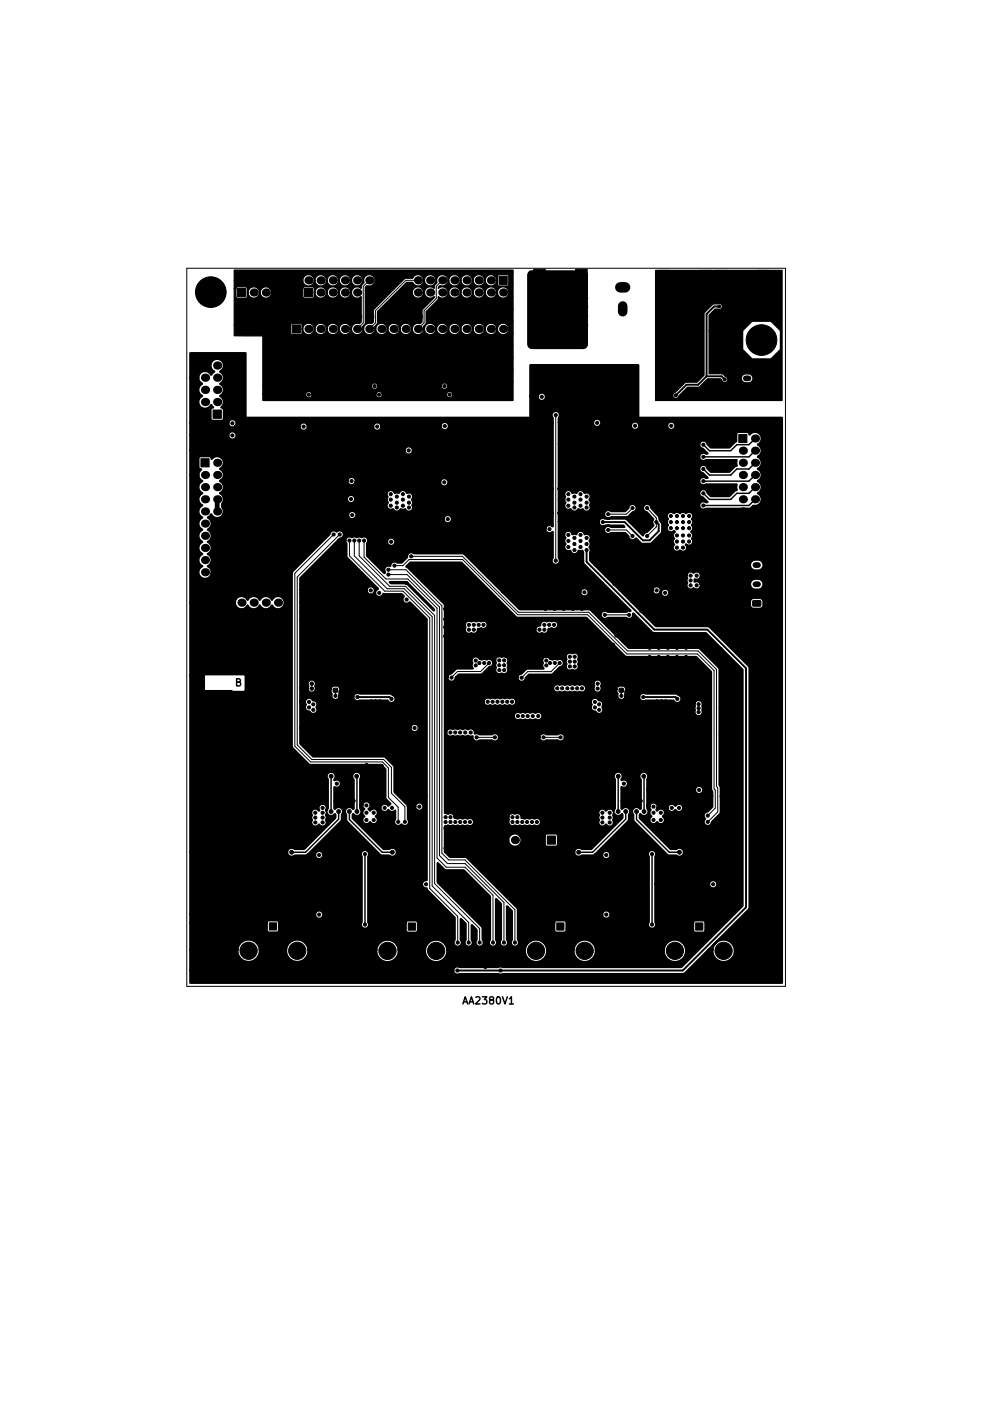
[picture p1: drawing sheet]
<svg xmlns="http://www.w3.org/2000/svg" width="210mm" height="297mm" viewBox="0 0 210 297" stroke-linecap="round" stroke-linejoin="round" font-family="sans-serif">
<defs><g id="words">
<g font-size="2.1">
<text x="49" y="143.4">B</text>
<text x="96.9" y="209.8">AA2380V1</text>
</g>
</g></defs>
<g fill="none" stroke="#000" stroke-width=".21">
<path d="M39 56h125v150h-125zM77.1 58.6l-1.3 1.2v7.6l-1.2 1.3M87.3 58.6h-2.6l-6.3 6.3v2.5l-1.3 1.3M92.4 58.6l-1.3 1.2v2.6l-2.6 2.5v2.5l-1.2 1.3M112.6 58.8v3.4M121.4 58.8v3.4M138.6 59v3.5M147.4 59v3.5M150.6 59v3.5M159.4 59v3.5M116 86.7v30.4M69.7 111.6l-8.1 8.2v36.1l3.3 3.3h14.9l1.3 1.2v6.2l2 2v3.1"/>
<path d="M70.9 111.6l-8.8 8.9v35.1l3 3.1h15l1.6 1.6v5.4l2.8 2.8v3.2M73 112.9v3.2l7.3 7.4h3.8l5.6 5.6v56.5l5.9 5.8v5.5M74 112.9v3.2l6.8 6.9h3.6l5.8 5.8v56.3l7.7 7.6v4.2M75 112.9v3.2l6.3 6.4h3.3l6.1 6.1v56l9.4 9.4v2.9M76 112.9v3.5l4.6 4.5h4.6l6.1 6.1v52.2l1.9 2h3.9l5.8 5.8v9.9M81.1 119h3.6l7.6 7.5v51.7l1.4 1.4h3.4l10.4 10.4v6.9M82.4 118.2h1.7l1.3-1.3h11.2l11.5 11.5h14.6l8.2 8.2h14.7l3.5 3.5v24.7l.2 .2v3.8l-1.5 1.6M85.9 116.2h10.7l11.6 11.7h14.7l8.1 8.1h14.7l3.9 3.8v24.5l.3 .2v5.1l-2.1 2M127 110.7h3.8l1.3 1.3M132.1 106.1l-1.3 1.3h-3.8M135.1 106.1l1.9 2.1v1.9l-1.9 1.9M81.1 120h3.9l6.8 6.8v51.9l1.6 1.7h3.7l8.1 8.1v8.4"/>
<path d="M102.1 138.5l-1.8 1.8h-4.8l-1.2 1.2M116.9 138.5l-1.8 1.8h-4.9l-1.3 1.3M126.3 128.4h5.1M156 136h.6M99.5 154h3.8M113.5 154h3.5"/>
</g>
<g fill="#000" stroke="#000" stroke-width=".21">
<path d="M104.2 57.7h1.7v1.7h-1.7zM111.4 56.3h2.4v5h-2.4zM120.2 56.3h2.4v5h-2.4zM137.4 56.5h2.4v5.1h-2.4zM146.2 56.5h2.4v5.1h-2.4zM149.4 56.5h2.4v5.1h-2.4zM158.2 56.5h2.4v5.1h-2.4zM49.6 60.3h1.7v1.7h-1.7zM61 67.9h1.7v1.7h-1.7zM63.6 60.3h1.7v1.7h-1.7zM112.4 61.3h.5v1h-.5zM121.2 61.3h.4v1h-.4z"/>
<path d="M138.4 61.5h.5v1h-.5zM147.2 61.5h.4v1h-.4zM150.4 61.5h.5v1h-.5zM159.2 61.5h.4v1h-.4zM42 95.8h1.7v1.7h-1.7zM44.5 85.7h1.7v1.7h-1.7zM154.3 90.7h1.7v1.7h-1.7zM155.2 80.5h1.6v1l-1.6 .1zM132.8 107.9h2.3v2.3h-2.3zM49.6 127.6h1.7v1.7h-1.7zM96.5 135.4h1.9v1.7h-1.9zM111.1 135.4h1.9v1.7h-1.9z"/>
<path d="M157.2 125.5h1.6v1l-1.6 .1zM69.6 142.2h.8l.1 .8h-.9zM69.6 143.8h.8l.1 .7-.9 .1zM99.9 155.2h2.8v2.5h-2.8zM113.9 155.2h2.8v2.5h-2.8zM129.3 143.8h.8v.7l-.8 .1zM129.3 142.2h.8v.8h-.8zM71 164.6h1.7v1.6h-1.7zM114.3 174.6h1.7v1.7h-1.7zM130.9 164.6h1.7v1.6h-1.7zM56.2 192.8h1.5v1.5h-1.5zM85.2 192.8h1.5v1.5h-1.5z"/>
<path d="M116.2 192.8h1.6v1.5h-1.6zM145.2 192.8h1.6v1.5h-1.6z"/>
<circle cx="42.3" cy="59.3" r=".4"/>
<circle cx="44" cy="58.6" r=".4"/>
<circle cx="45.7" cy="59.3" r=".4"/>
<circle cx="50.9" cy="56.9" r=".33"/>
<circle cx="53.4" cy="56.9" r=".33"/>
<circle cx="56" cy="56.9" r=".33"/>
<circle cx="58.5" cy="56.9" r=".33"/>
<circle cx="58.6" cy="58.6" r=".32"/>
<circle cx="61.1" cy="56.9" r=".33"/>
<circle cx="63.6" cy="56.9" r=".33"/>
<circle cx="66.1" cy="56.9" r=".33"/>
<circle cx="68.7" cy="56.9" r=".33"/>
<circle cx="71.2" cy="56.9" r=".33"/>
<circle cx="73.8" cy="56.9" r=".33"/>
<circle cx="76.3" cy="56.9" r=".33"/>
<circle cx="78.8" cy="56.9" r=".33"/>
<circle cx="81.4" cy="56.9" r=".33"/>
<circle cx="83.9" cy="56.9" r=".33"/>
<circle cx="86.5" cy="56.9" r=".33"/>
<circle cx="89" cy="56.9" r=".33"/>
<circle cx="91.5" cy="56.9" r=".33"/>
<circle cx="94.1" cy="56.9" r=".33"/>
<circle cx="96.6" cy="56.9" r=".33"/>
<circle cx="99.2" cy="56.9" r=".33"/>
<circle cx="101.7" cy="56.9" r=".33"/>
<circle cx="104.2" cy="56.9" r=".33"/>
<circle cx="106.8" cy="59.5" r=".33"/>
<circle cx="106.8" cy="56.9" r=".33"/>
<circle cx="110.7" cy="58.2" r=".32"/>
<circle cx="114.8" cy="58.2" r=".32"/>
<circle cx="119.3" cy="58.2" r=".32"/>
<circle cx="141.1" cy="58.5" r=".32"/>
<circle cx="144.9" cy="58.5" r=".32"/>
<circle cx="153.2" cy="58.5" r=".32"/>
<circle cx="157" cy="58.5" r=".32"/>
<circle cx="162.7" cy="57.2" r=".32"/>
<circle cx="40.4" cy="78.2" r=".32"/>
<circle cx="40.4" cy="74.4" r=".32"/>
<circle cx="40.4" cy="76.3" r=".32"/>
<circle cx="41.6" cy="61" r=".4"/>
<circle cx="42.3" cy="74.4" r=".32"/>
<circle cx="42.3" cy="62.7" r=".4"/>
<circle cx="44" cy="61" r="3.2"/>
<circle cx="44" cy="63.4" r=".4"/>
<circle cx="44.2" cy="74.4" r=".32"/>
<circle cx="45.7" cy="62.7" r=".4"/>
<circle cx="46.1" cy="74.4" r=".32"/>
<circle cx="46.4" cy="61" r=".4"/>
<circle cx="48" cy="74.4" r=".32"/>
<circle cx="49.6" cy="69.6" r=".33"/>
<circle cx="49.9" cy="76.3" r=".32"/>
<circle cx="49.9" cy="74.4" r=".32"/>
<circle cx="49.9" cy="78.2" r=".32"/>
<circle cx="52.2" cy="69.6" r=".33"/>
<circle cx="54.7" cy="69.6" r=".33"/>
<circle cx="55.5" cy="74.8" r=".33"/>
<circle cx="55.5" cy="72.3" r=".33"/>
<circle cx="55.5" cy="77.4" r=".33"/>
<circle cx="55.5" cy="79.9" r=".33"/>
<circle cx="63.2" cy="75" r=".32"/>
<circle cx="65.9" cy="72.9" r=".33"/>
<circle cx="65.9" cy="75.5" r=".33"/>
<circle cx="68.2" cy="75" r=".32"/>
<circle cx="70.9" cy="73.2" r=".32"/>
<circle cx="73.3" cy="75.1" r=".32"/>
<circle cx="75.8" cy="73" r=".33"/>
<circle cx="75.8" cy="75.6" r=".33"/>
<circle cx="78.2" cy="79.1" r=".33"/>
<circle cx="78.4" cy="75" r=".32"/>
<circle cx="81" cy="75.5" r=".33"/>
<circle cx="81" cy="72.9" r=".33"/>
<circle cx="83.5" cy="75" r=".32"/>
<circle cx="86.1" cy="73.2" r=".32"/>
<circle cx="88.6" cy="75" r=".32"/>
<circle cx="91" cy="73" r=".33"/>
<circle cx="91" cy="75.6" r=".33"/>
<circle cx="92.8" cy="79.1" r=".33"/>
<circle cx="93.6" cy="75" r=".32"/>
<circle cx="96.2" cy="75.5" r=".33"/>
<circle cx="96.2" cy="72.9" r=".33"/>
<circle cx="98.7" cy="75" r=".32"/>
<circle cx="101.3" cy="73.2" r=".32"/>
<circle cx="103.8" cy="75" r=".32"/>
<circle cx="106.8" cy="62" r=".33"/>
<circle cx="106.8" cy="72.2" r=".33"/>
<circle cx="106.8" cy="67.1" r=".33"/>
<circle cx="106.8" cy="69.6" r=".33"/>
<circle cx="106.8" cy="79.8" r=".33"/>
<circle cx="106.8" cy="64.5" r=".33"/>
<circle cx="106.8" cy="74.7" r=".33"/>
<circle cx="106.8" cy="77.2" r=".33"/>
<circle cx="110.7" cy="69.8" r=".32"/>
<circle cx="110.7" cy="67.9" r=".32"/>
<circle cx="110.7" cy="64.1" r=".32"/>
<circle cx="110.7" cy="60.1" r=".32"/>
<circle cx="110.7" cy="62.2" r=".32"/>
<circle cx="110.7" cy="71.7" r=".32"/>
<circle cx="110.7" cy="66" r=".32"/>
<circle cx="111.1" cy="78.5" r=".32"/>
<circle cx="111.1" cy="76.6" r=".32"/>
<circle cx="112.6" cy="71.7" r=".32"/>
<circle cx="112.6" cy="62.2" r=".49"/>
<circle cx="112.9" cy="76.6" r=".32"/>
<circle cx="113" cy="68.4" r=".32"/>
<circle cx="113" cy="66.5" r=".32"/>
<circle cx="114.6" cy="71.7" r=".32"/>
<circle cx="114.8" cy="60.1" r=".32"/>
<circle cx="116.3" cy="76.6" r=".32"/>
<circle cx="116.7" cy="71.7" r=".32"/>
<circle cx="118.2" cy="76.6" r=".32"/>
<circle cx="118.7" cy="71.7" r=".32"/>
<circle cx="119.3" cy="65.1" r=".32"/>
<circle cx="119.3" cy="60.1" r=".32"/>
<circle cx="119.3" cy="63.2" r=".32"/>
<circle cx="120.1" cy="76.6" r=".32"/>
<circle cx="121" cy="71.7" r=".32"/>
<circle cx="121.4" cy="62.2" r=".48"/>
<circle cx="122" cy="76.6" r=".32"/>
<circle cx="122.4" cy="62.2" r=".32"/>
<circle cx="122.4" cy="64.1" r=".32"/>
<circle cx="122.4" cy="67.9" r=".32"/>
<circle cx="122.4" cy="66" r=".32"/>
<circle cx="123.9" cy="76.6" r=".32"/>
<circle cx="125.8" cy="76.6" r=".32"/>
<circle cx="127.7" cy="76.6" r=".32"/>
<circle cx="129.6" cy="76.6" r=".32"/>
<circle cx="130.8" cy="77.5" r=".32"/>
<circle cx="132.7" cy="77.5" r=".32"/>
<circle cx="137.3" cy="68" r=".32"/>
<circle cx="137.3" cy="63.5" r=".32"/>
<circle cx="137.3" cy="76.9" r=".32"/>
<circle cx="137.3" cy="71.2" r=".32"/>
<circle cx="137.4" cy="74.5" r=".32"/>
<circle cx="138.6" cy="62.5" r=".48"/>
<circle cx="141.1" cy="61" r=".32"/>
<circle cx="144.5" cy="79" r=".32"/>
<circle cx="144.5" cy="77.5" r=".32"/>
<circle cx="144.9" cy="61" r=".32"/>
<circle cx="145.4" cy="69.4" r=".32"/>
<circle cx="146.2" cy="66.1" r=".32"/>
<circle cx="147.4" cy="62.5" r=".48"/>
<circle cx="150.2" cy="64" r=".33"/>
<circle cx="150.6" cy="62.5" r=".48"/>
<circle cx="151.1" cy="74.5" r=".32"/>
<circle cx="151.3" cy="79.3" r=".33"/>
<circle cx="153.2" cy="61" r=".32"/>
<circle cx="153.8" cy="71.8" r=".32"/>
<circle cx="155.1" cy="74.3" r=".32"/>
<circle cx="156.6" cy="71" r=".4"/>
<circle cx="157" cy="65.4" r=".32"/>
<circle cx="157" cy="61" r=".32"/>
<circle cx="157.3" cy="69.3" r=".4"/>
<circle cx="157.3" cy="72.7" r=".4"/>
<circle cx="159" cy="73.4" r=".4"/>
<circle cx="159" cy="68.6" r=".4"/>
<circle cx="159" cy="71" r="3.2"/>
<circle cx="159.4" cy="62.5" r=".48"/>
<circle cx="159.5" cy="65.4" r=".32"/>
<circle cx="160.7" cy="69.3" r=".4"/>
<circle cx="160.7" cy="72.7" r=".4"/>
<circle cx="161.4" cy="71" r=".4"/>
<circle cx="162.7" cy="67.3" r=".32"/>
<circle cx="162.7" cy="61" r=".32"/>
<circle cx="162.7" cy="76.2" r=".32"/>
<circle cx="162.7" cy="64.2" r=".32"/>
<circle cx="162.7" cy="79.4" r=".32"/>
<circle cx="40.4" cy="80.1" r=".32"/>
<circle cx="40.4" cy="85.8" r=".32"/>
<circle cx="40.4" cy="87.7" r=".32"/>
<circle cx="40.4" cy="83.9" r=".32"/>
<circle cx="40.4" cy="89.6" r=".32"/>
<circle cx="40.4" cy="82" r=".32"/>
<circle cx="40.4" cy="93.4" r=".32"/>
<circle cx="40.4" cy="97.2" r=".32"/>
<circle cx="40.4" cy="91.5" r=".32"/>
<circle cx="40.4" cy="99.1" r=".32"/>
<circle cx="40.4" cy="95.3" r=".32"/>
<circle cx="46.1" cy="92.9" r=".32"/>
<circle cx="48.5" cy="93.5" r=".32"/>
<circle cx="48.5" cy="88.4" r=".32"/>
<circle cx="48.5" cy="91" r=".32"/>
<circle cx="49.9" cy="80.1" r=".32"/>
<circle cx="49.9" cy="83.9" r=".32"/>
<circle cx="49.9" cy="85.8" r=".32"/>
<circle cx="49.9" cy="82" r=".32"/>
<circle cx="50.9" cy="96" r=".33"/>
<circle cx="52.9" cy="96" r=".33"/>
<circle cx="53" cy="87.8" r=".32"/>
<circle cx="54.8" cy="96" r=".33"/>
<circle cx="54.9" cy="87.8" r=".32"/>
<circle cx="55.5" cy="82.4" r=".33"/>
<circle cx="56.7" cy="96" r=".33"/>
<circle cx="56.8" cy="87.8" r=".32"/>
<circle cx="58.3" cy="82.4" r=".33"/>
<circle cx="58.6" cy="96" r=".33"/>
<circle cx="58.7" cy="87.8" r=".32"/>
<circle cx="60.5" cy="96" r=".33"/>
<circle cx="60.6" cy="87.8" r=".32"/>
<circle cx="60.9" cy="82.4" r=".32"/>
<circle cx="62.4" cy="96" r=".33"/>
<circle cx="63.4" cy="89.1" r=".32"/>
<circle cx="64.3" cy="96" r=".33"/>
<circle cx="64.5" cy="82.4" r=".32"/>
<circle cx="66.2" cy="96" r=".33"/>
<circle cx="68.1" cy="96" r=".33"/>
<circle cx="70" cy="96" r=".33"/>
<circle cx="71.9" cy="96" r=".33"/>
<circle cx="73.8" cy="96" r=".33"/>
<circle cx="75.1" cy="87.8" r=".32"/>
<circle cx="75.5" cy="82.4" r=".32"/>
<circle cx="75.7" cy="96" r=".33"/>
<circle cx="76.2" cy="87.8" r=".32"/>
<circle cx="76.6" cy="81.2" r=".33"/>
<circle cx="78.2" cy="80.7" r=".33"/>
<circle cx="78.8" cy="89.1" r=".32"/>
<circle cx="79.1" cy="82.4" r=".32"/>
<circle cx="80.3" cy="89.7" r=".32"/>
<circle cx="80.9" cy="91.6" r=".32"/>
<circle cx="83.3" cy="90.3" r=".33"/>
<circle cx="84" cy="97.4" r=".32"/>
<circle cx="84.8" cy="97.4" r=".33"/>
<circle cx="85.3" cy="90.3" r=".33"/>
<circle cx="85.3" cy="94.1" r=".33"/>
<circle cx="85.8" cy="97.4" r=".33"/>
<circle cx="88.5" cy="90.4" r=".32"/>
<circle cx="89.9" cy="87.8" r=".32"/>
<circle cx="90.1" cy="82.4" r=".32"/>
<circle cx="91.3" cy="88.9" r=".33"/>
<circle cx="91.3" cy="81.2" r=".33"/>
<circle cx="91.7" cy="94.2" r=".32"/>
<circle cx="91.7" cy="96.1" r=".32"/>
<circle cx="92.8" cy="80.7" r=".33"/>
<circle cx="92.9" cy="89" r=".32"/>
<circle cx="93.9" cy="82.4" r=".32"/>
<circle cx="94.3" cy="94.2" r=".32"/>
<circle cx="95.5" cy="97.4" r=".32"/>
<circle cx="96.8" cy="96.1" r=".32"/>
<circle cx="98.1" cy="94.8" r=".32"/>
<circle cx="98.1" cy="98" r=".32"/>
<circle cx="99.3" cy="93.6" r=".32"/>
<circle cx="100" cy="96.1" r=".32"/>
<circle cx="100.6" cy="92.3" r=".32"/>
<circle cx="101.9" cy="91" r=".32"/>
<circle cx="103.1" cy="89.7" r=".32"/>
<circle cx="103.8" cy="92.3" r=".32"/>
<circle cx="104.7" cy="82.4" r=".32"/>
<circle cx="104.8" cy="87.8" r=".32"/>
<circle cx="105.7" cy="81.5" r=".32"/>
<circle cx="105.7" cy="90.4" r=".32"/>
<circle cx="106.3" cy="82.4" r=".32"/>
<circle cx="107.6" cy="88.5" r=".32"/>
<circle cx="110.1" cy="88.5" r=".32"/>
<circle cx="111.1" cy="80.5" r=".32"/>
<circle cx="111.1" cy="84.2" r=".32"/>
<circle cx="111.1" cy="86.2" r=".32"/>
<circle cx="112.7" cy="88.5" r=".32"/>
<circle cx="113.1" cy="82.9" r=".32"/>
<circle cx="114.8" cy="82.8" r=".32"/>
<circle cx="114.8" cy="84.1" r=".32"/>
<circle cx="115.2" cy="88.5" r=".32"/>
<circle cx="116" cy="86.7" r=".33"/>
<circle cx="116" cy="82.8" r=".32"/>
<circle cx="116" cy="84.1" r=".32"/>
<circle cx="117.3" cy="84.1" r=".32"/>
<circle cx="117.3" cy="82.8" r=".32"/>
<circle cx="117.8" cy="88.5" r=".32"/>
<circle cx="119.9" cy="85.8" r=".33"/>
<circle cx="120.3" cy="88.5" r=".32"/>
<circle cx="122.8" cy="84.7" r=".32"/>
<circle cx="123.5" cy="80.9" r=".32"/>
<circle cx="123.5" cy="82.8" r=".32"/>
<circle cx="123.8" cy="84.7" r=".32"/>
<circle cx="124.7" cy="88.3" r=".33"/>
<circle cx="124.7" cy="84.7" r=".32"/>
<circle cx="127.8" cy="85.8" r=".32"/>
<circle cx="128.5" cy="89.1" r=".32"/>
<circle cx="130.5" cy="89.1" r=".32"/>
<circle cx="130.7" cy="84.7" r=".32"/>
<circle cx="131.6" cy="84.7" r=".32"/>
<circle cx="132.6" cy="84.7" r=".32"/>
<circle cx="132.6" cy="88.9" r=".33"/>
<circle cx="134.3" cy="87.8" r=".32"/>
<circle cx="136.2" cy="87.8" r=".32"/>
<circle cx="137.3" cy="80" r=".32"/>
<circle cx="137.3" cy="82.6" r=".32"/>
<circle cx="137.6" cy="88" r=".32"/>
<circle cx="138.6" cy="89" r=".33"/>
<circle cx="140.2" cy="88.9" r=".33"/>
<circle cx="141.1" cy="82.6" r=".32"/>
<circle cx="146.9" cy="98" r=".33"/>
<circle cx="146.9" cy="92.9" r=".33"/>
<circle cx="146.9" cy="95.4" r=".33"/>
<circle cx="146.9" cy="88" r=".32"/>
<circle cx="146.9" cy="82.6" r=".32"/>
<circle cx="149.4" cy="82.6" r=".32"/>
<circle cx="150.9" cy="88.3" r=".32"/>
<circle cx="151.6" cy="92.8" r=".32"/>
<circle cx="151.6" cy="97.9" r=".32"/>
<circle cx="152.8" cy="88.3" r=".32"/>
<circle cx="154.7" cy="88.3" r=".32"/>
<circle cx="156.3" cy="82.6" r=".32"/>
<circle cx="156.6" cy="88.3" r=".32"/>
<circle cx="158.5" cy="88.3" r=".32"/>
<circle cx="159.1" cy="97.8" r=".32"/>
<circle cx="159.1" cy="92.8" r=".32"/>
<circle cx="159.5" cy="82.6" r=".32"/>
<circle cx="160.4" cy="88.3" r=".32"/>
<circle cx="161" cy="92.8" r=".32"/>
<circle cx="161" cy="97.8" r=".32"/>
<circle cx="162.3" cy="95.3" r=".32"/>
<circle cx="162.3" cy="88.3" r=".32"/>
<circle cx="162.3" cy="90.2" r=".32"/>
<circle cx="162.7" cy="82.6" r=".32"/>
<circle cx="40.4" cy="118.8" r=".32"/>
<circle cx="40.4" cy="108.7" r=".32"/>
<circle cx="40.4" cy="116.3" r=".32"/>
<circle cx="40.4" cy="102.9" r=".32"/>
<circle cx="40.4" cy="114.4" r=".32"/>
<circle cx="40.4" cy="104.9" r=".32"/>
<circle cx="40.4" cy="112.5" r=".32"/>
<circle cx="40.4" cy="101" r=".32"/>
<circle cx="40.4" cy="110.6" r=".32"/>
<circle cx="40.4" cy="106.8" r=".32"/>
<circle cx="48.4" cy="104.2" r=".33"/>
<circle cx="49.7" cy="102.3" r=".33"/>
<circle cx="50.2" cy="106.8" r=".32"/>
<circle cx="50.3" cy="104.2" r=".33"/>
<circle cx="50.9" cy="100.4" r=".33"/>
<circle cx="51.6" cy="102.3" r=".33"/>
<circle cx="52.2" cy="104.2" r=".33"/>
<circle cx="52.9" cy="100.4" r=".33"/>
<circle cx="53.5" cy="102.3" r=".33"/>
<circle cx="53.6" cy="112.2" r=".32"/>
<circle cx="54.8" cy="100.4" r=".33"/>
<circle cx="54.9" cy="110.8" r=".33"/>
<circle cx="56.3" cy="109.5" r=".33"/>
<circle cx="56.7" cy="100.4" r=".33"/>
<circle cx="57.6" cy="108.1" r=".32"/>
<circle cx="58.6" cy="100.4" r=".33"/>
<circle cx="59.5" cy="113.9" r=".33"/>
<circle cx="60.5" cy="100.4" r=".33"/>
<circle cx="60.8" cy="112.7" r=".33"/>
<circle cx="61.7" cy="104.2" r=".33"/>
<circle cx="62.1" cy="111.4" r=".33"/>
<circle cx="62.4" cy="100.4" r=".33"/>
<circle cx="63.3" cy="110.1" r=".33"/>
<circle cx="63.6" cy="104.2" r=".33"/>
<circle cx="64.3" cy="100.4" r=".33"/>
<circle cx="64.3" cy="119.8" r=".33"/>
<circle cx="64.6" cy="108.9" r=".33"/>
<circle cx="65.6" cy="104.2" r=".33"/>
<circle cx="65.6" cy="118.5" r=".33"/>
<circle cx="65.9" cy="107.6" r=".33"/>
<circle cx="66.2" cy="100.4" r=".33"/>
<circle cx="66.9" cy="117.3" r=".33"/>
<circle cx="67.5" cy="104.2" r=".33"/>
<circle cx="67.8" cy="107.6" r=".33"/>
<circle cx="68.2" cy="116" r=".33"/>
<circle cx="68.2" cy="100.4" r=".32"/>
<circle cx="69.4" cy="114.7" r=".33"/>
<circle cx="69.6" cy="100.4" r=".33"/>
<circle cx="69.7" cy="111.6" r=".32"/>
<circle cx="69.7" cy="104.2" r=".33"/>
<circle cx="69.7" cy="107.6" r=".33"/>
<circle cx="70.7" cy="113.4" r=".33"/>
<circle cx="70.9" cy="111.6" r=".32"/>
<circle cx="73" cy="112.9" r=".32"/>
<circle cx="73.3" cy="104.2" r=".32"/>
<circle cx="73.4" cy="100.5" r=".33"/>
<circle cx="73.5" cy="107.6" r=".32"/>
<circle cx="74" cy="112.9" r=".32"/>
<circle cx="75" cy="112.9" r=".32"/>
<circle cx="76" cy="112.9" r=".32"/>
<circle cx="77" cy="103.2" r=".33"/>
<circle cx="77" cy="100.7" r=".33"/>
<circle cx="77" cy="107.7" r=".33"/>
<circle cx="80" cy="107.2" r=".33"/>
<circle cx="80" cy="102.1" r=".33"/>
<circle cx="81.1" cy="119" r=".32"/>
<circle cx="81.4" cy="117" r=".32"/>
<circle cx="81.6" cy="104.4" r=".32"/>
<circle cx="81.6" cy="105.6" r=".32"/>
<circle cx="81.6" cy="103.2" r=".32"/>
<circle cx="81.7" cy="113.2" r=".32"/>
<circle cx="81.8" cy="110.1" r=".33"/>
<circle cx="82.4" cy="118.2" r=".32"/>
<circle cx="82.9" cy="105" r=".32"/>
<circle cx="82.9" cy="106" r=".32"/>
<circle cx="82.9" cy="103.7" r=".32"/>
<circle cx="83.7" cy="117" r=".32"/>
<circle cx="83.8" cy="102.1" r=".33"/>
<circle cx="83.8" cy="107.2" r=".33"/>
<circle cx="84.1" cy="104.4" r=".32"/>
<circle cx="84.1" cy="105.6" r=".32"/>
<circle cx="84.1" cy="103.2" r=".32"/>
<circle cx="84.3" cy="110.1" r=".33"/>
<circle cx="85.4" cy="106" r=".32"/>
<circle cx="85.4" cy="105" r=".32"/>
<circle cx="85.4" cy="103.7" r=".32"/>
<circle cx="85.9" cy="116.2" r=".32"/>
<circle cx="87.4" cy="102.1" r=".33"/>
<circle cx="87.4" cy="107.2" r=".33"/>
<circle cx="89.7" cy="102.2" r=".33"/>
<circle cx="89.7" cy="100.2" r=".33"/>
<circle cx="89.7" cy="101.2" r=".33"/>
<circle cx="89.7" cy="108.2" r=".33"/>
<circle cx="89.8" cy="119.3" r=".32"/>
<circle cx="91.4" cy="118" r=".33"/>
<circle cx="92.8" cy="100.7" r=".32"/>
<circle cx="92.8" cy="119.3" r=".32"/>
<circle cx="93.5" cy="108.4" r=".33"/>
<circle cx="93.6" cy="111.3" r=".33"/>
<circle cx="94.3" cy="119" r=".32"/>
<circle cx="95.5" cy="111.3" r=".33"/>
<circle cx="97.2" cy="100.7" r=".32"/>
<circle cx="97.2" cy="103.7" r=".32"/>
<circle cx="97.4" cy="111.3" r=".33"/>
<circle cx="97.4" cy="108.4" r=".33"/>
<circle cx="97.4" cy="119" r=".32"/>
<circle cx="99.3" cy="111.3" r=".33"/>
<circle cx="100.2" cy="108.4" r=".33"/>
<circle cx="100.6" cy="119" r=".32"/>
<circle cx="101.2" cy="111.3" r=".33"/>
<circle cx="103.1" cy="111.3" r=".33"/>
<circle cx="105" cy="111.3" r=".33"/>
<circle cx="105.1" cy="119" r=".32"/>
<circle cx="107.6" cy="107.2" r=".32"/>
<circle cx="109.1" cy="107.2" r=".32"/>
<circle cx="110.7" cy="107.2" r=".32"/>
<circle cx="111.4" cy="117" r=".32"/>
<circle cx="112.2" cy="102.1" r=".32"/>
<circle cx="112.2" cy="107.2" r=".32"/>
<circle cx="112.4" cy="116" r=".33"/>
<circle cx="113.7" cy="107.2" r=".32"/>
<circle cx="113.7" cy="102.1" r=".32"/>
<circle cx="114.7" cy="110.5" r=".32"/>
<circle cx="115.2" cy="107.2" r=".32"/>
<circle cx="115.2" cy="102.1" r=".32"/>
<circle cx="116" cy="117.1" r=".33"/>
<circle cx="116.8" cy="102.1" r=".32"/>
<circle cx="116.8" cy="107.2" r=".32"/>
<circle cx="118.7" cy="113" r=".32"/>
<circle cx="118.7" cy="111.7" r=".32"/>
<circle cx="118.7" cy="105.6" r=".32"/>
<circle cx="118.7" cy="114.3" r=".32"/>
<circle cx="118.7" cy="104.4" r=".32"/>
<circle cx="118.7" cy="103.2" r=".32"/>
<circle cx="119.9" cy="105" r=".32"/>
<circle cx="119.9" cy="106" r=".32"/>
<circle cx="119.9" cy="112.4" r=".32"/>
<circle cx="119.9" cy="113.6" r=".32"/>
<circle cx="119.9" cy="103.7" r=".32"/>
<circle cx="119.9" cy="114.9" r=".32"/>
<circle cx="121.2" cy="113" r=".32"/>
<circle cx="121.2" cy="114.3" r=".32"/>
<circle cx="121.2" cy="105.6" r=".32"/>
<circle cx="121.2" cy="111.7" r=".32"/>
<circle cx="121.2" cy="104.4" r=".32"/>
<circle cx="121.2" cy="103.2" r=".32"/>
<circle cx="121.6" cy="117" r=".32"/>
<circle cx="122.5" cy="105" r=".32"/>
<circle cx="122.5" cy="112.4" r=".32"/>
<circle cx="122.5" cy="114.9" r=".32"/>
<circle cx="122.5" cy="113.6" r=".32"/>
<circle cx="122.5" cy="103.7" r=".32"/>
<circle cx="122.5" cy="106" r=".32"/>
<circle cx="124.1" cy="117" r=".32"/>
<circle cx="125.8" cy="109.1" r=".32"/>
<circle cx="127" cy="107.4" r=".32"/>
<circle cx="127" cy="110.7" r=".32"/>
<circle cx="127.4" cy="116" r=".32"/>
<circle cx="127.4" cy="104.9" r=".32"/>
<circle cx="127.4" cy="102.1" r=".32"/>
<circle cx="127.4" cy="113.2" r=".32"/>
<circle cx="128.6" cy="104.9" r=".32"/>
<circle cx="128.6" cy="116" r=".32"/>
<circle cx="128.6" cy="102.1" r=".32"/>
<circle cx="128.6" cy="113.2" r=".32"/>
<circle cx="132.1" cy="106.1" r=".32"/>
<circle cx="132.1" cy="112" r=".32"/>
<circle cx="133.2" cy="109.8" r=".33"/>
<circle cx="133.2" cy="108.3" r=".33"/>
<circle cx="133.2" cy="109.1" r=".33"/>
<circle cx="134" cy="109.8" r=".33"/>
<circle cx="134" cy="108.3" r=".33"/>
<circle cx="134" cy="109.1" r=".33"/>
<circle cx="134.7" cy="108.3" r=".32"/>
<circle cx="134.7" cy="109.8" r=".32"/>
<circle cx="134.7" cy="109.1" r=".32"/>
<circle cx="135.1" cy="112" r=".32"/>
<circle cx="135.1" cy="106.1" r=".32"/>
<circle cx="137" cy="109.1" r=".33"/>
<circle cx="137.5" cy="104" r=".32"/>
<circle cx="137.5" cy="114.1" r=".32"/>
<circle cx="138.8" cy="114.1" r=".32"/>
<circle cx="138.8" cy="104" r=".32"/>
<circle cx="139.8" cy="113.5" r=".32"/>
<circle cx="139.8" cy="112.2" r=".32"/>
<circle cx="140.1" cy="107.8" r=".32"/>
<circle cx="140.1" cy="110.3" r=".32"/>
<circle cx="140.1" cy="105.9" r=".32"/>
<circle cx="140.1" cy="104.6" r=".32"/>
<circle cx="140.1" cy="109.1" r=".32"/>
<circle cx="141.3" cy="111.9" r=".32"/>
<circle cx="141.3" cy="114.4" r=".32"/>
<circle cx="141.3" cy="107.8" r=".32"/>
<circle cx="141.3" cy="110.3" r=".32"/>
<circle cx="141.3" cy="109.1" r=".32"/>
<circle cx="141.3" cy="113.1" r=".32"/>
<circle cx="142.6" cy="109.1" r=".32"/>
<circle cx="142.6" cy="110.3" r=".32"/>
<circle cx="142.6" cy="114.4" r=".32"/>
<circle cx="142.6" cy="107.8" r=".32"/>
<circle cx="142.6" cy="113.1" r=".32"/>
<circle cx="142.6" cy="111.9" r=".32"/>
<circle cx="142.9" cy="118.9" r=".32"/>
<circle cx="143.9" cy="113.1" r=".32"/>
<circle cx="143.9" cy="109.1" r=".32"/>
<circle cx="143.9" cy="107.8" r=".32"/>
<circle cx="143.9" cy="110.3" r=".32"/>
<circle cx="143.9" cy="111.9" r=".32"/>
<circle cx="146.1" cy="108.6" r=".32"/>
<circle cx="146.4" cy="116.7" r=".33"/>
<circle cx="146.9" cy="100.5" r=".33"/>
<circle cx="146.9" cy="105.6" r=".33"/>
<circle cx="146.9" cy="103" r=".33"/>
<circle cx="147.1" cy="108.6" r=".32"/>
<circle cx="147.4" cy="116.7" r=".33"/>
<circle cx="147.7" cy="109.6" r=".32"/>
<circle cx="147.9" cy="117.8" r=".33"/>
<circle cx="148.2" cy="108.6" r=".32"/>
<circle cx="148.4" cy="116.7" r=".33"/>
<circle cx="149.2" cy="108.6" r=".32"/>
<circle cx="149.4" cy="116.7" r=".33"/>
<circle cx="149.9" cy="119.2" r=".32"/>
<circle cx="149.9" cy="110.8" r=".32"/>
<circle cx="150.9" cy="110.8" r=".32"/>
<circle cx="150.9" cy="119.2" r=".32"/>
<circle cx="151.6" cy="103" r=".32"/>
<circle cx="151.9" cy="119.2" r=".32"/>
<circle cx="151.9" cy="110.8" r=".32"/>
<circle cx="159.1" cy="102.9" r=".32"/>
<circle cx="161" cy="102.9" r=".32"/>
<circle cx="162.3" cy="106.1" r=".32"/>
<circle cx="162.3" cy="109.9" r=".32"/>
<circle cx="162.3" cy="100.4" r=".32"/>
<circle cx="162.3" cy="113.7" r=".32"/>
<circle cx="162.3" cy="115.6" r=".32"/>
<circle cx="162.3" cy="111.8" r=".32"/>
<circle cx="162.3" cy="108" r=".32"/>
<circle cx="162.3" cy="118.2" r=".32"/>
<circle cx="40.4" cy="134.1" r=".32"/>
<circle cx="40.4" cy="139.1" r=".32"/>
<circle cx="40.4" cy="132.2" r=".32"/>
<circle cx="40.4" cy="126.4" r=".32"/>
<circle cx="40.4" cy="120.7" r=".32"/>
<circle cx="40.4" cy="122.6" r=".32"/>
<circle cx="40.4" cy="128.3" r=".32"/>
<circle cx="40.4" cy="130.3" r=".32"/>
<circle cx="40.4" cy="124.5" r=".32"/>
<circle cx="41.6" cy="136" r=".4"/>
<circle cx="42.3" cy="137.7" r=".4"/>
<circle cx="42.3" cy="134.3" r=".4"/>
<circle cx="44" cy="136" r="3.2"/>
<circle cx="44" cy="133.6" r=".4"/>
<circle cx="44" cy="138.4" r=".4"/>
<circle cx="45.7" cy="137.7" r=".4"/>
<circle cx="45.7" cy="134.3" r=".4"/>
<circle cx="46.4" cy="136" r=".4"/>
<circle cx="51.7" cy="124.6" r=".32"/>
<circle cx="51.7" cy="122.7" r=".32"/>
<circle cx="56.8" cy="124.6" r=".32"/>
<circle cx="56.8" cy="122.7" r=".32"/>
<circle cx="62.9" cy="127.8" r=".33"/>
<circle cx="62.9" cy="124" r=".33"/>
<circle cx="62.9" cy="125.9" r=".33"/>
<circle cx="62.9" cy="122" r=".33"/>
<circle cx="62.9" cy="129.7" r=".33"/>
<circle cx="63.1" cy="135.6" r=".32"/>
<circle cx="64.2" cy="137.8" r=".32"/>
<circle cx="64.2" cy="136.6" r=".32"/>
<circle cx="64.2" cy="134" r=".32"/>
<circle cx="64.2" cy="132.8" r=".32"/>
<circle cx="64.2" cy="139.1" r=".32"/>
<circle cx="65.5" cy="132.8" r=".32"/>
<circle cx="66.4" cy="136.6" r=".32"/>
<circle cx="66.4" cy="138.5" r=".32"/>
<circle cx="66.4" cy="134.7" r=".32"/>
<circle cx="68.3" cy="136.6" r=".32"/>
<circle cx="68.3" cy="138.5" r=".32"/>
<circle cx="68.3" cy="134.7" r=".32"/>
<circle cx="69" cy="132.8" r=".32"/>
<circle cx="69" cy="130.4" r=".32"/>
<circle cx="70.3" cy="132.8" r=".32"/>
<circle cx="73.8" cy="123.3" r=".32"/>
<circle cx="74.1" cy="132.8" r=".32"/>
<circle cx="74.2" cy="127.6" r=".33"/>
<circle cx="75.4" cy="132.8" r=".32"/>
<circle cx="75.9" cy="135.3" r=".32"/>
<circle cx="75.9" cy="139.1" r=".32"/>
<circle cx="75.9" cy="137.2" r=".32"/>
<circle cx="76.5" cy="121.5" r=".32"/>
<circle cx="76.6" cy="132.8" r=".32"/>
<circle cx="77.4" cy="123.3" r=".32"/>
<circle cx="77.8" cy="137.2" r=".32"/>
<circle cx="77.8" cy="135.3" r=".32"/>
<circle cx="77.8" cy="139.1" r=".32"/>
<circle cx="79.2" cy="123.8" r=".32"/>
<circle cx="79.4" cy="130.5" r=".33"/>
<circle cx="79.8" cy="137.2" r=".32"/>
<circle cx="79.8" cy="135.3" r=".32"/>
<circle cx="79.8" cy="139.1" r=".32"/>
<circle cx="81" cy="130.4" r=".32"/>
<circle cx="81.1" cy="120" r=".32"/>
<circle cx="81.1" cy="127.6" r=".33"/>
<circle cx="81.7" cy="137.2" r=".32"/>
<circle cx="81.7" cy="139.1" r=".32"/>
<circle cx="81.7" cy="135.3" r=".32"/>
<circle cx="81.7" cy="132.8" r=".32"/>
<circle cx="81.7" cy="124.9" r=".32"/>
<circle cx="82.7" cy="129.4" r=".33"/>
<circle cx="83" cy="132.8" r=".32"/>
<circle cx="83" cy="130.4" r=".32"/>
<circle cx="83" cy="127.6" r=".33"/>
<circle cx="83.6" cy="139.1" r=".32"/>
<circle cx="83.6" cy="135.3" r=".32"/>
<circle cx="83.6" cy="137.2" r=".32"/>
<circle cx="84.6" cy="129.4" r=".33"/>
<circle cx="84.9" cy="121.8" r=".33"/>
<circle cx="84.9" cy="125.2" r=".33"/>
<circle cx="84.9" cy="127.6" r=".33"/>
<circle cx="86" cy="132.9" r=".33"/>
<circle cx="86.5" cy="129.4" r=".33"/>
<circle cx="86.7" cy="139.1" r=".32"/>
<circle cx="86.8" cy="127.6" r=".33"/>
<circle cx="87.2" cy="134.2" r=".33"/>
<circle cx="87.2" cy="132.9" r=".33"/>
<circle cx="88.4" cy="129.4" r=".33"/>
<circle cx="88.6" cy="135.3" r=".32"/>
<circle cx="92.9" cy="131" r=".33"/>
<circle cx="92.9" cy="129.4" r=".33"/>
<circle cx="92.9" cy="127.2" r=".33"/>
<circle cx="92.9" cy="132.9" r=".33"/>
<circle cx="93.8" cy="121.8" r=".33"/>
<circle cx="94.8" cy="131" r=".33"/>
<circle cx="94.8" cy="132.9" r=".33"/>
<circle cx="94.8" cy="129.4" r=".33"/>
<circle cx="94.8" cy="127.2" r=".33"/>
<circle cx="96.7" cy="123.4" r=".33"/>
<circle cx="96.7" cy="129.4" r=".33"/>
<circle cx="96.7" cy="127.2" r=".33"/>
<circle cx="96.7" cy="125.3" r=".33"/>
<circle cx="96.7" cy="121.5" r=".33"/>
<circle cx="97" cy="136.7" r=".32"/>
<circle cx="97" cy="135.7" r=".32"/>
<circle cx="97.9" cy="131.5" r=".32"/>
<circle cx="97.9" cy="130.5" r=".32"/>
<circle cx="98" cy="135.7" r=".32"/>
<circle cx="98" cy="136.7" r=".32"/>
<circle cx="98.7" cy="121.5" r=".33"/>
<circle cx="98.7" cy="125.3" r=".33"/>
<circle cx="98.7" cy="127.2" r=".33"/>
<circle cx="98.7" cy="129.4" r=".33"/>
<circle cx="98.7" cy="123.4" r=".33"/>
<circle cx="98.9" cy="131.5" r=".32"/>
<circle cx="98.9" cy="130.5" r=".32"/>
<circle cx="99.3" cy="139" r=".33"/>
<circle cx="99.3" cy="138" r=".33"/>
<circle cx="99.9" cy="130.5" r=".32"/>
<circle cx="100.1" cy="138.5" r=".33"/>
<circle cx="100.6" cy="123.4" r=".33"/>
<circle cx="100.6" cy="127.2" r=".33"/>
<circle cx="100.6" cy="129.4" r=".33"/>
<circle cx="100.6" cy="125.3" r=".33"/>
<circle cx="101" cy="130.5" r=".32"/>
<circle cx="101.1" cy="138.5" r=".33"/>
<circle cx="102.1" cy="138.5" r=".33"/>
<circle cx="102.5" cy="127.2" r=".33"/>
<circle cx="102.5" cy="125.3" r=".33"/>
<circle cx="102.5" cy="129.4" r=".33"/>
<circle cx="102.5" cy="120.9" r=".32"/>
<circle cx="104.3" cy="137.9" r=".32"/>
<circle cx="104.3" cy="140" r=".32"/>
<circle cx="104.3" cy="139" r=".32"/>
<circle cx="104.4" cy="127.2" r=".33"/>
<circle cx="104.4" cy="129.4" r=".33"/>
<circle cx="104.4" cy="122.8" r=".32"/>
<circle cx="105.3" cy="140" r=".32"/>
<circle cx="105.3" cy="139" r=".32"/>
<circle cx="105.3" cy="137.9" r=".32"/>
<circle cx="106.3" cy="129.4" r=".33"/>
<circle cx="106.3" cy="124.7" r=".32"/>
<circle cx="107" cy="135.5" r=".32"/>
<circle cx="108.2" cy="131" r=".33"/>
<circle cx="108.2" cy="129.4" r=".33"/>
<circle cx="108.2" cy="122.1" r=".32"/>
<circle cx="110.1" cy="131" r=".33"/>
<circle cx="110.1" cy="129.4" r=".33"/>
<circle cx="111.6" cy="136.7" r=".33"/>
<circle cx="111.6" cy="135.7" r=".33"/>
<circle cx="112" cy="129.4" r=".33"/>
<circle cx="112.6" cy="135.7" r=".33"/>
<circle cx="112.6" cy="136.7" r=".33"/>
<circle cx="112.6" cy="131.5" r=".32"/>
<circle cx="113.7" cy="131.5" r=".32"/>
<circle cx="113.7" cy="130.5" r=".32"/>
<circle cx="113.9" cy="129.4" r=".33"/>
<circle cx="113.9" cy="127.2" r=".33"/>
<circle cx="114.1" cy="138" r=".33"/>
<circle cx="114.1" cy="139" r=".33"/>
<circle cx="114.7" cy="130.5" r=".32"/>
<circle cx="114.8" cy="138.5" r=".33"/>
<circle cx="115.7" cy="130.5" r=".32"/>
<circle cx="115.8" cy="129.4" r=".33"/>
<circle cx="115.8" cy="127.2" r=".33"/>
<circle cx="115.8" cy="138.5" r=".33"/>
<circle cx="116.9" cy="138.5" r=".33"/>
<circle cx="117" cy="123.3" r=".32"/>
<circle cx="117.1" cy="135.5" r=".33"/>
<circle cx="117.1" cy="134.2" r=".33"/>
<circle cx="117.7" cy="127.2" r=".33"/>
<circle cx="117.7" cy="129.4" r=".33"/>
<circle cx="119" cy="139.2" r=".32"/>
<circle cx="119" cy="137.2" r=".32"/>
<circle cx="119" cy="138.2" r=".32"/>
<circle cx="119.6" cy="127.2" r=".33"/>
<circle cx="119.6" cy="129.4" r=".33"/>
<circle cx="119.7" cy="124" r=".32"/>
<circle cx="120" cy="139.2" r=".32"/>
<circle cx="120" cy="137.2" r=".32"/>
<circle cx="120" cy="138.2" r=".32"/>
<circle cx="121.5" cy="129.4" r=".33"/>
<circle cx="121.5" cy="127.2" r=".33"/>
<circle cx="122" cy="123.7" r=".32"/>
<circle cx="122.8" cy="135.6" r=".32"/>
<circle cx="123.4" cy="127.2" r=".33"/>
<circle cx="123.9" cy="136.6" r=".32"/>
<circle cx="123.9" cy="134" r=".32"/>
<circle cx="123.9" cy="137.8" r=".32"/>
<circle cx="123.9" cy="132.8" r=".32"/>
<circle cx="123.9" cy="139.1" r=".32"/>
<circle cx="125.2" cy="132.8" r=".32"/>
<circle cx="125.8" cy="122" r=".32"/>
<circle cx="126.1" cy="138.5" r=".32"/>
<circle cx="126.1" cy="136.6" r=".32"/>
<circle cx="126.1" cy="134.7" r=".32"/>
<circle cx="126.3" cy="128.4" r=".33"/>
<circle cx="128" cy="138.5" r=".32"/>
<circle cx="128" cy="136.6" r=".32"/>
<circle cx="128" cy="134.7" r=".32"/>
<circle cx="128.3" cy="122" r=".32"/>
<circle cx="128.7" cy="132.8" r=".32"/>
<circle cx="128.7" cy="130.4" r=".32"/>
<circle cx="130" cy="132.8" r=".32"/>
<circle cx="130" cy="130.4" r=".32"/>
<circle cx="130.8" cy="122" r=".32"/>
<circle cx="131.4" cy="128.4" r=".33"/>
<circle cx="133.4" cy="122" r=".32"/>
<circle cx="133.5" cy="123.3" r=".32"/>
<circle cx="133.8" cy="132.8" r=".32"/>
<circle cx="133.9" cy="127.6" r=".33"/>
<circle cx="135" cy="132.8" r=".32"/>
<circle cx="135.6" cy="135.3" r=".32"/>
<circle cx="135.6" cy="139.1" r=".32"/>
<circle cx="135.6" cy="137.2" r=".32"/>
<circle cx="135.9" cy="122" r=".32"/>
<circle cx="136.3" cy="132.8" r=".32"/>
<circle cx="137.1" cy="123.3" r=".32"/>
<circle cx="137.5" cy="135.3" r=".32"/>
<circle cx="137.5" cy="139.1" r=".32"/>
<circle cx="137.5" cy="137.2" r=".32"/>
<circle cx="138.5" cy="122" r=".32"/>
<circle cx="138.9" cy="123.8" r=".32"/>
<circle cx="139.1" cy="130.5" r=".33"/>
<circle cx="139.4" cy="137.2" r=".32"/>
<circle cx="139.4" cy="139.1" r=".32"/>
<circle cx="139.4" cy="135.3" r=".32"/>
<circle cx="140.7" cy="130.4" r=".32"/>
<circle cx="141.3" cy="122" r=".32"/>
<circle cx="141.3" cy="137.2" r=".32"/>
<circle cx="141.3" cy="135.3" r=".32"/>
<circle cx="141.3" cy="139.1" r=".32"/>
<circle cx="141.4" cy="132.8" r=".32"/>
<circle cx="141.4" cy="124.9" r=".32"/>
<circle cx="142.7" cy="130.4" r=".32"/>
<circle cx="142.7" cy="132.8" r=".32"/>
<circle cx="143.3" cy="137.2" r=".32"/>
<circle cx="143.3" cy="139.1" r=".32"/>
<circle cx="143.3" cy="135.3" r=".32"/>
<circle cx="144.2" cy="122.3" r=".32"/>
<circle cx="144.2" cy="121.3" r=".32"/>
<circle cx="144.2" cy="120.2" r=".32"/>
<circle cx="145.5" cy="122.3" r=".32"/>
<circle cx="145.5" cy="120.2" r=".32"/>
<circle cx="145.6" cy="132.9" r=".33"/>
<circle cx="146.4" cy="124.1" r=".33"/>
<circle cx="146.7" cy="139.6" r=".32"/>
<circle cx="146.9" cy="134.2" r=".33"/>
<circle cx="146.9" cy="132.9" r=".33"/>
<circle cx="147.4" cy="124.1" r=".33"/>
<circle cx="147.9" cy="125.1" r=".33"/>
<circle cx="148.4" cy="124.1" r=".33"/>
<circle cx="149.4" cy="124.1" r=".33"/>
<circle cx="149.9" cy="127.6" r=".32"/>
<circle cx="150.5" cy="135.6" r=".32"/>
<circle cx="150.9" cy="127.6" r=".32"/>
<circle cx="151.9" cy="127.6" r=".32"/>
<circle cx="156.6" cy="136" r=".4"/>
<circle cx="157.3" cy="137.7" r=".4"/>
<circle cx="157.3" cy="134.3" r=".4"/>
<circle cx="159" cy="138.4" r=".4"/>
<circle cx="159" cy="133.6" r=".4"/>
<circle cx="159" cy="136" r="3.2"/>
<circle cx="160.7" cy="137.7" r=".4"/>
<circle cx="160.7" cy="134.3" r=".4"/>
<circle cx="161.4" cy="136" r=".4"/>
<circle cx="162.3" cy="139.8" r=".32"/>
<circle cx="162.3" cy="131.5" r=".32"/>
<circle cx="162.3" cy="133.4" r=".32"/>
<circle cx="162.3" cy="125.8" r=".32"/>
<circle cx="162.3" cy="120.1" r=".32"/>
<circle cx="162.3" cy="129.6" r=".32"/>
<circle cx="162.3" cy="122" r=".32"/>
<circle cx="162.3" cy="127.7" r=".32"/>
<circle cx="162.3" cy="123.9" r=".32"/>
<circle cx="40.4" cy="150.6" r=".32"/>
<circle cx="40.4" cy="146.8" r=".32"/>
<circle cx="40.4" cy="143" r=".32"/>
<circle cx="40.4" cy="141" r=".32"/>
<circle cx="40.4" cy="152.5" r=".32"/>
<circle cx="40.4" cy="148.7" r=".32"/>
<circle cx="40.4" cy="156.9" r=".32"/>
<circle cx="40.4" cy="144.9" r=".32"/>
<circle cx="40.4" cy="158.8" r=".32"/>
<circle cx="40.4" cy="155" r=".32"/>
<circle cx="63.1" cy="140.7" r=".32"/>
<circle cx="63.1" cy="153.4" r=".32"/>
<circle cx="63.1" cy="148" r=".32"/>
<circle cx="64.2" cy="150.5" r=".32"/>
<circle cx="64.2" cy="149.3" r=".32"/>
<circle cx="64.2" cy="151.8" r=".32"/>
<circle cx="64.5" cy="154.7" r=".32"/>
<circle cx="64.5" cy="156" r=".32"/>
<circle cx="64.5" cy="146.6" r=".33"/>
<circle cx="64.5" cy="147.8" r=".33"/>
<circle cx="65.1" cy="145.1" r=".33"/>
<circle cx="65.1" cy="143.8" r=".33"/>
<circle cx="65.1" cy="142.8" r=".33"/>
<circle cx="65.1" cy="141.4" r=".33"/>
<circle cx="65.4" cy="148.3" r=".33"/>
<circle cx="65.4" cy="147.1" r=".33"/>
<circle cx="65.8" cy="156" r=".32"/>
<circle cx="66.4" cy="153.7" r=".32"/>
<circle cx="66.4" cy="149.9" r=".32"/>
<circle cx="66.4" cy="151.8" r=".32"/>
<circle cx="66.5" cy="145.1" r=".33"/>
<circle cx="66.5" cy="140.7" r=".33"/>
<circle cx="67" cy="157.2" r=".32"/>
<circle cx="68.3" cy="151.8" r=".32"/>
<circle cx="68.3" cy="153.7" r=".32"/>
<circle cx="68.3" cy="149.9" r=".32"/>
<circle cx="68.4" cy="145.1" r=".33"/>
<circle cx="68.4" cy="140.7" r=".33"/>
<circle cx="69" cy="156" r=".32"/>
<circle cx="70.1" cy="145.4" r=".33"/>
<circle cx="70.2" cy="151.3" r=".32"/>
<circle cx="71.1" cy="145.4" r=".33"/>
<circle cx="71.1" cy="144.5" r=".33"/>
<circle cx="71.1" cy="151.3" r=".32"/>
<circle cx="71.6" cy="143.6" r=".33"/>
<circle cx="72.1" cy="151.3" r=".32"/>
<circle cx="72.1" cy="144.5" r=".33"/>
<circle cx="72.1" cy="145.4" r=".33"/>
<circle cx="72.6" cy="143.6" r=".33"/>
<circle cx="73" cy="151.3" r=".32"/>
<circle cx="73.1" cy="144.5" r=".33"/>
<circle cx="73.1" cy="145.4" r=".33"/>
<circle cx="73.6" cy="143.6" r=".33"/>
<circle cx="74" cy="151.3" r=".32"/>
<circle cx="74.1" cy="144.5" r=".33"/>
<circle cx="74.6" cy="145.6" r=".33"/>
<circle cx="74.6" cy="143.6" r=".33"/>
<circle cx="74.7" cy="156" r=".32"/>
<circle cx="75.9" cy="142.6" r=".33"/>
<circle cx="75.9" cy="153.5" r=".33"/>
<circle cx="75.9" cy="156" r=".32"/>
<circle cx="75.9" cy="141" r=".32"/>
<circle cx="76.5" cy="159.8" r=".32"/>
<circle cx="76.8" cy="153.5" r=".33"/>
<circle cx="77.2" cy="156" r=".32"/>
<circle cx="77.5" cy="143.8" r=".33"/>
<circle cx="77.5" cy="146.5" r=".33"/>
<circle cx="77.7" cy="153.5" r=".33"/>
<circle cx="77.8" cy="141" r=".32"/>
<circle cx="78.4" cy="143.8" r=".33"/>
<circle cx="78.4" cy="146.5" r=".33"/>
<circle cx="78.7" cy="160" r=".32"/>
<circle cx="78.8" cy="152.8" r=".33"/>
<circle cx="79.3" cy="157.2" r=".32"/>
<circle cx="79.3" cy="143.8" r=".33"/>
<circle cx="79.3" cy="146.5" r=".33"/>
<circle cx="79.7" cy="160" r=".32"/>
<circle cx="79.8" cy="141" r=".32"/>
<circle cx="80.2" cy="149.8" r=".32"/>
<circle cx="81" cy="156" r=".32"/>
<circle cx="81.7" cy="141" r=".32"/>
<circle cx="81.7" cy="143" r=".32"/>
<circle cx="81.7" cy="151.3" r=".32"/>
<circle cx="81.7" cy="149.8" r=".32"/>
<circle cx="81.7" cy="146" r=".33"/>
<circle cx="82.3" cy="156" r=".32"/>
<circle cx="83.6" cy="143" r=".32"/>
<circle cx="83.6" cy="141" r=".32"/>
<circle cx="84.1" cy="157.2" r=".32"/>
<circle cx="85" cy="149.3" r=".33"/>
<circle cx="86.1" cy="156" r=".32"/>
<circle cx="86.6" cy="152.1" r=".32"/>
<circle cx="86.7" cy="143" r=".32"/>
<circle cx="86.7" cy="144.9" r=".32"/>
<circle cx="86.7" cy="141" r=".32"/>
<circle cx="87.4" cy="150.8" r=".32"/>
<circle cx="87.4" cy="154.7" r=".32"/>
<circle cx="87.4" cy="156" r=".32"/>
<circle cx="87.5" cy="147.9" r=".32"/>
<circle cx="88.6" cy="140.4" r=".32"/>
<circle cx="88.6" cy="153.1" r=".32"/>
<circle cx="94" cy="153" r=".32"/>
<circle cx="94.3" cy="141.5" r=".33"/>
<circle cx="94.3" cy="154.9" r=".32"/>
<circle cx="94.3" cy="145.1" r=".32"/>
<circle cx="94.3" cy="147.9" r=".32"/>
<circle cx="94.3" cy="149.1" r=".32"/>
<circle cx="94.9" cy="154.1" r=".32"/>
<circle cx="95.1" cy="153" r=".32"/>
<circle cx="95.6" cy="154.9" r=".32"/>
<circle cx="96.1" cy="153" r=".32"/>
<circle cx="96.2" cy="154.1" r=".32"/>
<circle cx="96.8" cy="154.9" r=".32"/>
<circle cx="97.1" cy="153" r=".32"/>
<circle cx="97.5" cy="154.1" r=".32"/>
<circle cx="98.1" cy="154.9" r=".32"/>
<circle cx="98.3" cy="153" r=".32"/>
<circle cx="99.5" cy="154" r=".32"/>
<circle cx="99.7" cy="149.1" r=".32"/>
<circle cx="99.7" cy="145.1" r=".32"/>
<circle cx="99.7" cy="147.9" r=".32"/>
<circle cx="100.2" cy="151.5" r=".32"/>
<circle cx="100.3" cy="155.7" r=".32"/>
<circle cx="100.3" cy="157.2" r=".32"/>
<circle cx="101.3" cy="156.4" r=".32"/>
<circle cx="101.8" cy="146.6" r=".32"/>
<circle cx="102.3" cy="157.2" r=".32"/>
<circle cx="102.3" cy="155.7" r=".32"/>
<circle cx="102.9" cy="146.6" r=".32"/>
<circle cx="103.3" cy="154" r=".32"/>
<circle cx="103.9" cy="146.6" r=".32"/>
<circle cx="104.2" cy="151.6" r=".32"/>
<circle cx="104.5" cy="159" r=".32"/>
<circle cx="104.9" cy="146.6" r=".32"/>
<circle cx="105.3" cy="147.9" r=".32"/>
<circle cx="105.3" cy="149.1" r=".32"/>
<circle cx="105.9" cy="146.6" r=".32"/>
<circle cx="106" cy="151.5" r=".32"/>
<circle cx="106.9" cy="146.6" r=".32"/>
<circle cx="108.1" cy="149.6" r=".32"/>
<circle cx="108.4" cy="154.9" r=".32"/>
<circle cx="108.9" cy="141.6" r=".32"/>
<circle cx="109" cy="154.1" r=".32"/>
<circle cx="109.2" cy="149.6" r=".32"/>
<circle cx="109.7" cy="154.9" r=".32"/>
<circle cx="110.1" cy="147.9" r=".32"/>
<circle cx="110.1" cy="145.3" r=".32"/>
<circle cx="110.2" cy="149.6" r=".32"/>
<circle cx="110.3" cy="154.1" r=".32"/>
<circle cx="110.9" cy="154.9" r=".32"/>
<circle cx="111.2" cy="149.6" r=".32"/>
<circle cx="111.6" cy="154.1" r=".32"/>
<circle cx="112.2" cy="154.9" r=".32"/>
<circle cx="112.4" cy="149.6" r=".32"/>
<circle cx="113.5" cy="154" r=".32"/>
<circle cx="114.3" cy="157.2" r=".33"/>
<circle cx="114.3" cy="155.7" r=".33"/>
<circle cx="115.2" cy="145.3" r=".32"/>
<circle cx="115.2" cy="149.1" r=".32"/>
<circle cx="115.2" cy="147.9" r=".32"/>
<circle cx="115.3" cy="156.4" r=".33"/>
<circle cx="116.3" cy="157.2" r=".33"/>
<circle cx="116.3" cy="155.7" r=".33"/>
<circle cx="116.4" cy="143.8" r=".32"/>
<circle cx="117" cy="154" r=".32"/>
<circle cx="117.2" cy="159" r=".32"/>
<circle cx="117.4" cy="143.8" r=".32"/>
<circle cx="118.2" cy="151.6" r=".32"/>
<circle cx="118.4" cy="159" r=".32"/>
<circle cx="118.5" cy="143.8" r=".32"/>
<circle cx="119.5" cy="143.8" r=".32"/>
<circle cx="120.5" cy="151.5" r=".32"/>
<circle cx="120.5" cy="143.8" r=".32"/>
<circle cx="120.5" cy="145.3" r=".32"/>
<circle cx="120.5" cy="147.9" r=".32"/>
<circle cx="120.5" cy="149.1" r=".32"/>
<circle cx="121.5" cy="143.8" r=".32"/>
<circle cx="122.8" cy="140.7" r=".32"/>
<circle cx="123.9" cy="149.3" r=".32"/>
<circle cx="123.9" cy="151.6" r=".32"/>
<circle cx="124.2" cy="156" r=".32"/>
<circle cx="124.2" cy="154.7" r=".32"/>
<circle cx="124.2" cy="146.6" r=".33"/>
<circle cx="124.2" cy="147.8" r=".33"/>
<circle cx="124.8" cy="143.8" r=".33"/>
<circle cx="124.8" cy="142.8" r=".33"/>
<circle cx="124.8" cy="141.4" r=".33"/>
<circle cx="124.8" cy="145.1" r=".33"/>
<circle cx="125.1" cy="147.1" r=".33"/>
<circle cx="125.1" cy="148.3" r=".33"/>
<circle cx="125.5" cy="156" r=".32"/>
<circle cx="126.1" cy="151.6" r=".32"/>
<circle cx="126.1" cy="154.5" r=".32"/>
<circle cx="126.2" cy="140.7" r=".33"/>
<circle cx="126.2" cy="145.1" r=".33"/>
<circle cx="126.6" cy="157.2" r=".32"/>
<circle cx="128" cy="154.5" r=".32"/>
<circle cx="128" cy="151.6" r=".32"/>
<circle cx="128.1" cy="145.1" r=".33"/>
<circle cx="128.1" cy="140.7" r=".33"/>
<circle cx="128.6" cy="156" r=".32"/>
<circle cx="129.7" cy="145.4" r=".33"/>
<circle cx="129.8" cy="151.3" r=".32"/>
<circle cx="130.8" cy="145.4" r=".33"/>
<circle cx="130.8" cy="144.5" r=".33"/>
<circle cx="130.8" cy="151.3" r=".32"/>
<circle cx="131.3" cy="143.6" r=".33"/>
<circle cx="131.7" cy="151.3" r=".32"/>
<circle cx="131.8" cy="144.5" r=".33"/>
<circle cx="131.8" cy="145.4" r=".33"/>
<circle cx="132.3" cy="143.6" r=".33"/>
<circle cx="132.7" cy="151.3" r=".32"/>
<circle cx="132.8" cy="145.4" r=".33"/>
<circle cx="132.8" cy="144.5" r=".33"/>
<circle cx="133.3" cy="143.6" r=".33"/>
<circle cx="133.7" cy="151.3" r=".32"/>
<circle cx="133.8" cy="144.5" r=".33"/>
<circle cx="134.3" cy="145.6" r=".33"/>
<circle cx="134.3" cy="143.6" r=".33"/>
<circle cx="134.4" cy="156" r=".32"/>
<circle cx="135.6" cy="142.6" r=".33"/>
<circle cx="135.6" cy="153.5" r=".33"/>
<circle cx="135.6" cy="156" r=".32"/>
<circle cx="135.6" cy="141" r=".32"/>
<circle cx="136.5" cy="159.8" r=".32"/>
<circle cx="136.5" cy="153.5" r=".33"/>
<circle cx="136.9" cy="156" r=".32"/>
<circle cx="137.2" cy="146.5" r=".33"/>
<circle cx="137.2" cy="143.8" r=".33"/>
<circle cx="137.4" cy="153.5" r=".33"/>
<circle cx="137.5" cy="141" r=".32"/>
<circle cx="138.1" cy="143.8" r=".33"/>
<circle cx="138.1" cy="146.5" r=".33"/>
<circle cx="138.5" cy="153.1" r=".32"/>
<circle cx="138.6" cy="160" r=".32"/>
<circle cx="139" cy="143.8" r=".33"/>
<circle cx="139" cy="146.5" r=".33"/>
<circle cx="139.3" cy="157.2" r=".32"/>
<circle cx="139.4" cy="141" r=".32"/>
<circle cx="139.7" cy="160" r=".32"/>
<circle cx="139.9" cy="149.8" r=".32"/>
<circle cx="140.6" cy="150.8" r=".32"/>
<circle cx="140.7" cy="156" r=".32"/>
<circle cx="140.9" cy="160" r=".32"/>
<circle cx="141.3" cy="143" r=".32"/>
<circle cx="141.3" cy="141" r=".32"/>
<circle cx="141.4" cy="149.8" r=".32"/>
<circle cx="141.4" cy="146" r=".33"/>
<circle cx="141.9" cy="160" r=".32"/>
<circle cx="142" cy="156" r=".32"/>
<circle cx="143.3" cy="143" r=".32"/>
<circle cx="143.3" cy="141" r=".32"/>
<circle cx="143.8" cy="157.2" r=".32"/>
<circle cx="144.7" cy="149.5" r=".33"/>
<circle cx="145.8" cy="156" r=".32"/>
<circle cx="145.9" cy="147.1" r=".32"/>
<circle cx="145.9" cy="148.7" r=".32"/>
<circle cx="145.9" cy="147.9" r=".32"/>
<circle cx="146.7" cy="141.6" r=".32"/>
<circle cx="146.7" cy="145.4" r=".32"/>
<circle cx="146.7" cy="143.5" r=".32"/>
<circle cx="147.1" cy="154.7" r=".32"/>
<circle cx="147.1" cy="156" r=".32"/>
<circle cx="147.4" cy="148" r=".32"/>
<circle cx="150.5" cy="148" r=".32"/>
<circle cx="150.5" cy="153.4" r=".32"/>
<circle cx="150.5" cy="140.7" r=".32"/>
<circle cx="162.3" cy="143.6" r=".32"/>
<circle cx="162.3" cy="141.7" r=".32"/>
<circle cx="162.3" cy="145.5" r=".32"/>
<circle cx="162.3" cy="153.1" r=".32"/>
<circle cx="162.3" cy="149.3" r=".32"/>
<circle cx="162.3" cy="147.4" r=".32"/>
<circle cx="162.3" cy="151.2" r=".32"/>
<circle cx="162.3" cy="157.6" r=".32"/>
<circle cx="162.3" cy="159.5" r=".32"/>
<circle cx="162.3" cy="155.7" r=".32"/>
<circle cx="40.4" cy="179.8" r=".32"/>
<circle cx="40.4" cy="170.3" r=".32"/>
<circle cx="40.4" cy="177.9" r=".32"/>
<circle cx="40.4" cy="172.2" r=".32"/>
<circle cx="40.4" cy="166.4" r=".32"/>
<circle cx="40.4" cy="160.7" r=".32"/>
<circle cx="40.4" cy="164.5" r=".32"/>
<circle cx="40.4" cy="176" r=".32"/>
<circle cx="40.4" cy="162.6" r=".32"/>
<circle cx="40.4" cy="174.1" r=".32"/>
<circle cx="40.4" cy="168.4" r=".32"/>
<circle cx="59.1" cy="178.7" r=".32"/>
<circle cx="60.9" cy="178" r=".4"/>
<circle cx="62.3" cy="176.8" r=".32"/>
<circle cx="64.2" cy="174.9" r=".32"/>
<circle cx="64.8" cy="167.2" r=".33"/>
<circle cx="64.8" cy="165.6" r=".33"/>
<circle cx="65.8" cy="168.4" r=".33"/>
<circle cx="65.8" cy="164.5" r=".33"/>
<circle cx="65.8" cy="170.8" r=".32"/>
<circle cx="65.8" cy="169.8" r=".32"/>
<circle cx="65.8" cy="171.8" r=".32"/>
<circle cx="66.1" cy="173" r=".32"/>
<circle cx="66.6" cy="178.6" r=".33"/>
<circle cx="67.4" cy="171.8" r=".32"/>
<circle cx="67.4" cy="170.8" r=".32"/>
<circle cx="67.4" cy="169.8" r=".32"/>
<circle cx="67.4" cy="168.8" r=".32"/>
<circle cx="68" cy="175.6" r=".32"/>
<circle cx="69.1" cy="169.5" r=".4"/>
<circle cx="69.1" cy="162.2" r=".4"/>
<circle cx="69.3" cy="175.8" r=".32"/>
<circle cx="69.3" cy="178.4" r=".32"/>
<circle cx="70" cy="167.3" r=".32"/>
<circle cx="70.3" cy="163.7" r=".33"/>
<circle cx="70.7" cy="169.5" r=".4"/>
<circle cx="71.3" cy="165.9" r=".33"/>
<circle cx="71.3" cy="164.9" r=".33"/>
<circle cx="71.8" cy="165.4" r=".32"/>
<circle cx="72.3" cy="165.9" r=".33"/>
<circle cx="72.3" cy="164.9" r=".33"/>
<circle cx="73" cy="169.5" r=".4"/>
<circle cx="73.8" cy="167.3" r=".32"/>
<circle cx="74" cy="175.8" r=".32"/>
<circle cx="74" cy="178.4" r=".32"/>
<circle cx="74.5" cy="162.2" r=".4"/>
<circle cx="74.5" cy="169.5" r=".4"/>
<circle cx="75.5" cy="168" r=".32"/>
<circle cx="75.6" cy="175.6" r=".32"/>
<circle cx="75.8" cy="160.4" r=".32"/>
<circle cx="76.2" cy="178.4" r=".32"/>
<circle cx="76.5" cy="171.3" r=".32"/>
<circle cx="76.5" cy="168.2" r=".32"/>
<circle cx="76.5" cy="169.8" r=".32"/>
<circle cx="77.3" cy="160.4" r=".32"/>
<circle cx="78" cy="169.8" r=".32"/>
<circle cx="78" cy="171.3" r=".32"/>
<circle cx="78.1" cy="168.4" r=".32"/>
<circle cx="78.1" cy="174.2" r=".32"/>
<circle cx="79" cy="167.2" r=".32"/>
<circle cx="79" cy="165.6" r=".32"/>
<circle cx="79" cy="164.3" r=".32"/>
<circle cx="79.3" cy="174.2" r=".32"/>
<circle cx="79.3" cy="172.9" r=".32"/>
<circle cx="80.3" cy="168.8" r=".32"/>
<circle cx="81.3" cy="176.4" r=".32"/>
<circle cx="81.8" cy="168.7" r=".32"/>
<circle cx="81.9" cy="178" r=".4"/>
<circle cx="82" cy="176.4" r=".32"/>
<circle cx="82.8" cy="160.5" r=".32"/>
<circle cx="82.8" cy="176.4" r=".32"/>
<circle cx="83.1" cy="171.7" r=".32"/>
<circle cx="83.8" cy="160.5" r=".32"/>
<circle cx="83.9" cy="178.7" r=".32"/>
<circle cx="84.5" cy="171.7" r=".32"/>
<circle cx="84.8" cy="176.4" r=".32"/>
<circle cx="85.6" cy="176.4" r=".32"/>
<circle cx="86.3" cy="176.4" r=".32"/>
<circle cx="87.6" cy="168.5" r=".32"/>
<circle cx="87.6" cy="165" r=".32"/>
<circle cx="88.9" cy="166.3" r=".32"/>
<circle cx="93" cy="177.2" r=".32"/>
<circle cx="93" cy="173" r=".32"/>
<circle cx="93" cy="171.7" r=".32"/>
<circle cx="93" cy="170.7" r=".32"/>
<circle cx="93.6" cy="167.4" r=".32"/>
<circle cx="94.1" cy="171.7" r=".32"/>
<circle cx="94.1" cy="170.7" r=".32"/>
<circle cx="94.3" cy="176.2" r=".32"/>
<circle cx="94.3" cy="175.2" r=".32"/>
<circle cx="94.3" cy="177.2" r=".32"/>
<circle cx="94.3" cy="174.1" r=".32"/>
<circle cx="94.3" cy="173" r=".32"/>
<circle cx="95.1" cy="171.7" r=".32"/>
<circle cx="96.1" cy="171.7" r=".32"/>
<circle cx="97.1" cy="171.7" r=".32"/>
<circle cx="98.1" cy="171.7" r=".32"/>
<circle cx="101.3" cy="169.1" r=".32"/>
<circle cx="101.3" cy="165.3" r=".32"/>
<circle cx="101.3" cy="167.9" r=".32"/>
<circle cx="101.3" cy="166.6" r=".32"/>
<circle cx="104.5" cy="165.3" r=".32"/>
<circle cx="104.5" cy="163.4" r=".32"/>
<circle cx="104.5" cy="167.9" r=".32"/>
<circle cx="104.5" cy="169.1" r=".32"/>
<circle cx="104.5" cy="166.6" r=".32"/>
<circle cx="104.5" cy="162.1" r=".32"/>
<circle cx="107" cy="171.7" r=".32"/>
<circle cx="107" cy="170.7" r=".32"/>
<circle cx="108" cy="170.7" r=".32"/>
<circle cx="108" cy="171.7" r=".32"/>
<circle cx="109" cy="171.7" r=".32"/>
<circle cx="110.1" cy="171.7" r=".32"/>
<circle cx="111.1" cy="171.7" r=".32"/>
<circle cx="112.1" cy="171.7" r=".32"/>
<circle cx="115.3" cy="166.6" r=".32"/>
<circle cx="115.3" cy="165.3" r=".32"/>
<circle cx="115.3" cy="169.1" r=".32"/>
<circle cx="115.3" cy="167.9" r=".32"/>
<circle cx="118.4" cy="169.1" r=".32"/>
<circle cx="118.4" cy="162.1" r=".32"/>
<circle cx="118.4" cy="163.4" r=".32"/>
<circle cx="118.4" cy="166.6" r=".32"/>
<circle cx="118.4" cy="165.3" r=".32"/>
<circle cx="118.4" cy="167.9" r=".32"/>
<circle cx="119.1" cy="178.7" r=".32"/>
<circle cx="120.8" cy="178" r=".4"/>
<circle cx="121.1" cy="171" r=".32"/>
<circle cx="121.1" cy="176.1" r=".32"/>
<circle cx="122.2" cy="176.8" r=".32"/>
<circle cx="124.2" cy="174.9" r=".32"/>
<circle cx="124.7" cy="167.2" r=".33"/>
<circle cx="124.7" cy="165.6" r=".33"/>
<circle cx="125.7" cy="168.4" r=".33"/>
<circle cx="125.7" cy="164.5" r=".33"/>
<circle cx="125.8" cy="170.8" r=".32"/>
<circle cx="125.8" cy="171.8" r=".32"/>
<circle cx="125.8" cy="169.8" r=".32"/>
<circle cx="126.1" cy="173" r=".32"/>
<circle cx="126.6" cy="178.6" r=".33"/>
<circle cx="127.3" cy="170.8" r=".32"/>
<circle cx="127.3" cy="169.8" r=".32"/>
<circle cx="127.3" cy="171.8" r=".32"/>
<circle cx="128" cy="175.6" r=".32"/>
<circle cx="128.9" cy="175.9" r=".32"/>
<circle cx="128.9" cy="178.5" r=".32"/>
<circle cx="129.1" cy="169.5" r=".4"/>
<circle cx="129.1" cy="162.2" r=".4"/>
<circle cx="130" cy="167.3" r=".32"/>
<circle cx="130.3" cy="163.7" r=".33"/>
<circle cx="130.6" cy="169.5" r=".4"/>
<circle cx="131.3" cy="165.9" r=".33"/>
<circle cx="131.3" cy="164.9" r=".33"/>
<circle cx="131.8" cy="165.4" r=".32"/>
<circle cx="132.3" cy="165.9" r=".33"/>
<circle cx="132.3" cy="164.9" r=".33"/>
<circle cx="132.9" cy="169.5" r=".4"/>
<circle cx="133.8" cy="167.3" r=".32"/>
<circle cx="133.9" cy="175.9" r=".32"/>
<circle cx="133.9" cy="178.5" r=".32"/>
<circle cx="134.4" cy="162.2" r=".4"/>
<circle cx="134.5" cy="169.5" r=".4"/>
<circle cx="135.4" cy="168" r=".32"/>
<circle cx="135.6" cy="175.6" r=".32"/>
<circle cx="135.7" cy="160.4" r=".32"/>
<circle cx="136.1" cy="178.4" r=".32"/>
<circle cx="136.4" cy="168.5" r=".32"/>
<circle cx="136.4" cy="171.3" r=".32"/>
<circle cx="136.4" cy="169.8" r=".32"/>
<circle cx="137.2" cy="160.4" r=".32"/>
<circle cx="138" cy="171.3" r=".32"/>
<circle cx="138" cy="169.8" r=".32"/>
<circle cx="138" cy="168.4" r=".32"/>
<circle cx="138" cy="174.3" r=".32"/>
<circle cx="139" cy="165.6" r=".32"/>
<circle cx="139" cy="167.2" r=".32"/>
<circle cx="139" cy="164.3" r=".32"/>
<circle cx="139.2" cy="172.9" r=".32"/>
<circle cx="140.3" cy="168.8" r=".32"/>
<circle cx="140.7" cy="172.9" r=".32"/>
<circle cx="141.2" cy="176.4" r=".32"/>
<circle cx="141.8" cy="168.8" r=".32"/>
<circle cx="141.9" cy="178" r=".4"/>
<circle cx="142" cy="176.4" r=".32"/>
<circle cx="142.7" cy="160.5" r=".32"/>
<circle cx="142.7" cy="176.4" r=".32"/>
<circle cx="143.5" cy="168.8" r=".32"/>
<circle cx="143.7" cy="160.5" r=".32"/>
<circle cx="143.8" cy="178.7" r=".32"/>
<circle cx="144" cy="164.2" r=".32"/>
<circle cx="144.2" cy="172.5" r=".32"/>
<circle cx="144.8" cy="176.4" r=".32"/>
<circle cx="145.5" cy="176.4" r=".32"/>
<circle cx="146" cy="165" r=".32"/>
<circle cx="146.3" cy="176.4" r=".32"/>
<circle cx="147.5" cy="167.6" r=".32"/>
<circle cx="147.5" cy="165" r=".32"/>
<circle cx="147.8" cy="170.4" r=".32"/>
<circle cx="147.8" cy="171.7" r=".32"/>
<circle cx="148.5" cy="166.3" r=".32"/>
<circle cx="150.7" cy="171.2" r=".32"/>
<circle cx="150.7" cy="166.3" r=".32"/>
<circle cx="153" cy="177.2" r=".32"/>
<circle cx="153" cy="173" r=".32"/>
<circle cx="154.2" cy="177.2" r=".32"/>
<circle cx="154.2" cy="176.2" r=".32"/>
<circle cx="154.2" cy="175.2" r=".32"/>
<circle cx="154.2" cy="174.1" r=".32"/>
<circle cx="154.2" cy="173" r=".32"/>
<circle cx="161" cy="179.1" r=".32"/>
<circle cx="162.3" cy="172.8" r=".32"/>
<circle cx="162.3" cy="165.2" r=".32"/>
<circle cx="162.3" cy="176.6" r=".32"/>
<circle cx="162.3" cy="174.7" r=".32"/>
<circle cx="162.3" cy="163.3" r=".32"/>
<circle cx="162.3" cy="167.1" r=".32"/>
<circle cx="162.3" cy="169" r=".32"/>
<circle cx="162.3" cy="161.4" r=".32"/>
<circle cx="162.3" cy="178.5" r=".32"/>
<circle cx="162.3" cy="170.9" r=".32"/>
<circle cx="40.4" cy="188" r=".32"/>
<circle cx="40.4" cy="189.9" r=".32"/>
<circle cx="40.4" cy="184.2" r=".32"/>
<circle cx="40.4" cy="191.8" r=".32"/>
<circle cx="40.4" cy="197.6" r=".32"/>
<circle cx="40.4" cy="181.7" r=".32"/>
<circle cx="40.4" cy="186.1" r=".32"/>
<circle cx="40.4" cy="193.8" r=".32"/>
<circle cx="40.4" cy="195.7" r=".32"/>
<circle cx="42.3" cy="199.3" r=".4"/>
<circle cx="44" cy="198.6" r=".4"/>
<circle cx="45.7" cy="199.3" r=".4"/>
<circle cx="49.1" cy="190.1" r=".32"/>
<circle cx="49.5" cy="188.8" r=".32"/>
<circle cx="49.5" cy="191.3" r=".32"/>
<circle cx="50.5" cy="188.8" r=".32"/>
<circle cx="50.5" cy="191.3" r=".32"/>
<circle cx="51.9" cy="198.6" r="1.8"/>
<circle cx="59" cy="183.7" r=".32"/>
<circle cx="59.1" cy="181.3" r=".32"/>
<circle cx="59.5" cy="193.5" r=".75"/>
<circle cx="61" cy="187.6" r=".32"/>
<circle cx="62.1" cy="198.6" r="1.8"/>
<circle cx="63.6" cy="187.6" r=".32"/>
<circle cx="64.2" cy="182.5" r=".32"/>
<circle cx="66.6" cy="191" r=".33"/>
<circle cx="69.2" cy="186.7" r=".32"/>
<circle cx="69.2" cy="184.2" r=".32"/>
<circle cx="69.3" cy="180.9" r=".32"/>
<circle cx="71.8" cy="195.9" r=".32"/>
<circle cx="71.8" cy="192.7" r=".32"/>
<circle cx="71.8" cy="198.4" r=".32"/>
<circle cx="74" cy="186.5" r=".32"/>
<circle cx="74" cy="183.9" r=".32"/>
<circle cx="74" cy="180.9" r=".32"/>
<circle cx="76.2" cy="193.1" r=".32"/>
<circle cx="78.2" cy="188.9" r=".32"/>
<circle cx="78.8" cy="182.5" r=".32"/>
<circle cx="79.4" cy="187.6" r=".32"/>
<circle cx="80.9" cy="198.6" r="1.8"/>
<circle cx="82" cy="187.6" r=".32"/>
<circle cx="83.9" cy="183.7" r=".32"/>
<circle cx="83.9" cy="181.3" r=".32"/>
<circle cx="85.8" cy="185.1" r=".32"/>
<circle cx="85.8" cy="182.5" r=".32"/>
<circle cx="85.8" cy="180" r=".32"/>
<circle cx="88.5" cy="193.6" r=".75"/>
<circle cx="89" cy="184.7" r=".33"/>
<circle cx="90.7" cy="188.8" r=".32"/>
<circle cx="90.7" cy="191.3" r=".32"/>
<circle cx="91.1" cy="198.6" r="1.8"/>
<circle cx="91.7" cy="191.3" r=".32"/>
<circle cx="91.7" cy="188.8" r=".32"/>
<circle cx="92.2" cy="190.1" r=".32"/>
<circle cx="93" cy="182.7" r=".32"/>
<circle cx="94.3" cy="183.8" r=".32"/>
<circle cx="94.3" cy="185.8" r=".32"/>
<circle cx="94.3" cy="184.8" r=".32"/>
<circle cx="94.3" cy="186.8" r=".32"/>
<circle cx="94.3" cy="182.7" r=".32"/>
<circle cx="95.6" cy="196.9" r=".32"/>
<circle cx="97.9" cy="196.9" r=".32"/>
<circle cx="100.1" cy="196.9" r=".32"/>
<circle cx="102.9" cy="196.9" r=".32"/>
<circle cx="103.3" cy="181.2" r=".32"/>
<circle cx="105.2" cy="196.9" r=".32"/>
<circle cx="105.8" cy="181.2" r=".32"/>
<circle cx="107.5" cy="196.9" r=".32"/>
<circle cx="108.4" cy="181.2" r=".32"/>
<circle cx="109" cy="190.1" r=".32"/>
<circle cx="109.5" cy="188.8" r=".32"/>
<circle cx="109.5" cy="191.3" r=".32"/>
<circle cx="110.5" cy="188.8" r=".32"/>
<circle cx="110.5" cy="191.3" r=".32"/>
<circle cx="110.9" cy="181.2" r=".32"/>
<circle cx="111.9" cy="198.6" r="1.8"/>
<circle cx="113.5" cy="181.2" r=".32"/>
<circle cx="116" cy="181.2" r=".32"/>
<circle cx="118.5" cy="181.2" r=".32"/>
<circle cx="119.1" cy="183.8" r=".32"/>
<circle cx="119.5" cy="193.5" r=".75"/>
<circle cx="121" cy="187.6" r=".32"/>
<circle cx="122.1" cy="198.6" r="1.8"/>
<circle cx="123.5" cy="187.6" r=".32"/>
<circle cx="124.2" cy="182.5" r=".32"/>
<circle cx="126.6" cy="191" r=".33"/>
<circle cx="128.9" cy="183.8" r=".32"/>
<circle cx="128.9" cy="186.4" r=".32"/>
<circle cx="128.9" cy="180.9" r=".32"/>
<circle cx="131.8" cy="192.7" r=".32"/>
<circle cx="131.8" cy="195.9" r=".32"/>
<circle cx="131.8" cy="198.4" r=".32"/>
<circle cx="133.9" cy="186.4" r=".32"/>
<circle cx="133.9" cy="183.8" r=".32"/>
<circle cx="133.9" cy="180.9" r=".32"/>
<circle cx="136.1" cy="193.1" r=".32"/>
<circle cx="138.1" cy="188.9" r=".32"/>
<circle cx="138.8" cy="182.5" r=".32"/>
<circle cx="139.4" cy="187.6" r=".32"/>
<circle cx="140.9" cy="198.6" r="1.8"/>
<circle cx="141.9" cy="187.6" r=".32"/>
<circle cx="143.8" cy="183.8" r=".32"/>
<circle cx="143.8" cy="181.1" r=".32"/>
<circle cx="145.7" cy="180" r=".32"/>
<circle cx="145.7" cy="182.5" r=".32"/>
<circle cx="145.7" cy="185.1" r=".32"/>
<circle cx="148.5" cy="193.5" r=".75"/>
<circle cx="148.9" cy="184.7" r=".33"/>
<circle cx="150.6" cy="188.8" r=".32"/>
<circle cx="150.6" cy="191.3" r=".32"/>
<circle cx="151.1" cy="198.6" r="1.8"/>
<circle cx="151.6" cy="188.8" r=".32"/>
<circle cx="151.6" cy="191.3" r=".32"/>
<circle cx="152.2" cy="190.1" r=".32"/>
<circle cx="153" cy="182.7" r=".32"/>
<circle cx="154.2" cy="186.8" r=".32"/>
<circle cx="154.2" cy="183.8" r=".32"/>
<circle cx="154.2" cy="185.8" r=".32"/>
<circle cx="154.2" cy="184.8" r=".32"/>
<circle cx="154.2" cy="182.7" r=".32"/>
<circle cx="157.3" cy="199.3" r=".4"/>
<circle cx="159" cy="198.6" r=".4"/>
<circle cx="160.7" cy="199.3" r=".4"/>
<circle cx="161" cy="181.1" r=".32"/>
<circle cx="162.3" cy="190.6" r=".32"/>
<circle cx="162.3" cy="196.3" r=".32"/>
<circle cx="162.3" cy="198.2" r=".32"/>
<circle cx="162.3" cy="192.5" r=".32"/>
<circle cx="162.3" cy="186.8" r=".32"/>
<circle cx="162.3" cy="184.9" r=".32"/>
<circle cx="162.3" cy="182.3" r=".32"/>
<circle cx="162.3" cy="180.4" r=".32"/>
<circle cx="162.3" cy="194.4" r=".32"/>
<circle cx="162.3" cy="188.7" r=".32"/>
<circle cx="41.6" cy="201" r=".4"/>
<circle cx="42.3" cy="202.7" r=".4"/>
<circle cx="44" cy="201" r="3.2"/>
<circle cx="44" cy="203.4" r=".4"/>
<circle cx="45.7" cy="202.7" r=".4"/>
<circle cx="46.4" cy="201" r=".4"/>
<circle cx="46.7" cy="204.5" r=".32"/>
<circle cx="48.6" cy="204.5" r=".32"/>
<circle cx="51.2" cy="204.5" r=".32"/>
<circle cx="53.1" cy="204.5" r=".32"/>
<circle cx="55" cy="204.5" r=".32"/>
<circle cx="56.9" cy="204.5" r=".32"/>
<circle cx="58.8" cy="204.5" r=".32"/>
<circle cx="60.7" cy="204.5" r=".32"/>
<circle cx="62.6" cy="204.5" r=".32"/>
<circle cx="64.5" cy="204.5" r=".32"/>
<circle cx="66.4" cy="204.5" r=".32"/>
<circle cx="68.3" cy="204.5" r=".32"/>
<circle cx="70.2" cy="204.5" r=".32"/>
<circle cx="71.8" cy="201.6" r=".32"/>
<circle cx="72.1" cy="204.5" r=".32"/>
<circle cx="74" cy="204.5" r=".32"/>
<circle cx="75.9" cy="204.5" r=".32"/>
<circle cx="77.8" cy="204.5" r=".32"/>
<circle cx="80.4" cy="204.5" r=".32"/>
<circle cx="82.3" cy="204.5" r=".32"/>
<circle cx="84.2" cy="204.5" r=".32"/>
<circle cx="86.1" cy="204.5" r=".32"/>
<circle cx="88" cy="204.5" r=".32"/>
<circle cx="89.9" cy="204.5" r=".32"/>
<circle cx="91.8" cy="204.5" r=".32"/>
<circle cx="93.7" cy="204.5" r=".32"/>
<circle cx="95.5" cy="202.7" r=".32"/>
<circle cx="100.1" cy="203.9" r=".32"/>
<circle cx="101.3" cy="202" r=".32"/>
<circle cx="102.6" cy="203.9" r=".32"/>
<circle cx="104.5" cy="202.7" r=".32"/>
<circle cx="109" cy="204.5" r=".32"/>
<circle cx="110.9" cy="204.5" r=".32"/>
<circle cx="113.4" cy="204.5" r=".32"/>
<circle cx="115.3" cy="204.5" r=".32"/>
<circle cx="117.2" cy="204.5" r=".32"/>
<circle cx="119.1" cy="204.5" r=".32"/>
<circle cx="121" cy="204.5" r=".32"/>
<circle cx="122.9" cy="204.5" r=".32"/>
<circle cx="124.8" cy="204.5" r=".32"/>
<circle cx="126.7" cy="204.5" r=".32"/>
<circle cx="128.6" cy="204.5" r=".32"/>
<circle cx="130.6" cy="204.5" r=".32"/>
<circle cx="131.8" cy="201.6" r=".32"/>
<circle cx="132.5" cy="204.5" r=".32"/>
<circle cx="134.4" cy="204.5" r=".32"/>
<circle cx="136.3" cy="204.5" r=".32"/>
<circle cx="138.2" cy="204.5" r=".32"/>
<circle cx="140.1" cy="204.5" r=".32"/>
<circle cx="142.6" cy="204.5" r=".32"/>
<circle cx="144.5" cy="204.5" r=".32"/>
<circle cx="146.4" cy="204.5" r=".32"/>
<circle cx="148.3" cy="204.5" r=".32"/>
<circle cx="150.2" cy="204.5" r=".32"/>
<circle cx="152.1" cy="204.5" r=".32"/>
<circle cx="154" cy="204.5" r=".32"/>
<circle cx="156" cy="204.5" r=".32"/>
<circle cx="156.6" cy="201" r=".4"/>
<circle cx="157.3" cy="202.7" r=".4"/>
<circle cx="159" cy="201" r="3.2"/>
<circle cx="159" cy="203.4" r=".4"/>
<circle cx="160.7" cy="202.7" r=".4"/>
<circle cx="161.4" cy="201" r=".4"/>
</g>
<g fill="#000">
<circle cx="64.4" cy="58.6" r=".85"/>
<circle cx="67" cy="58.6" r=".85"/>
<circle cx="69.5" cy="58.6" r=".85"/>
<circle cx="72" cy="58.6" r=".85"/>
<circle cx="74.6" cy="58.6" r=".85"/>
<circle cx="77.1" cy="58.6" r=".85"/>
<circle cx="87.3" cy="58.6" r=".85"/>
<circle cx="89.8" cy="58.6" r=".85"/>
<circle cx="92.4" cy="58.6" r=".85"/>
<circle cx="94.9" cy="58.6" r=".85"/>
<circle cx="97.4" cy="58.6" r=".85"/>
<circle cx="100" cy="58.6" r=".85"/>
<circle cx="102.5" cy="58.6" r=".85"/>
<circle cx="42.8" cy="78.9" r=".86"/>
<circle cx="42.8" cy="76.4" r=".86"/>
<circle cx="45.3" cy="76.4" r=".86"/>
<circle cx="45.3" cy="78.9" r=".86"/>
<circle cx="53" cy="61.1" r=".85"/>
<circle cx="55.5" cy="61.1" r=".85"/>
<circle cx="58.1" cy="61.1" r=".85"/>
<circle cx="61.9" cy="66.2" r=".85"/>
<circle cx="64.4" cy="66.2" r=".85"/>
<circle cx="64.4" cy="68.7" r=".85"/>
<circle cx="67" cy="61.1" r=".85"/>
<circle cx="67" cy="68.7" r=".85"/>
<circle cx="67" cy="66.2" r=".85"/>
<circle cx="69.5" cy="66.2" r=".85"/>
<circle cx="69.5" cy="68.7" r=".85"/>
<circle cx="69.5" cy="61.1" r=".85"/>
<circle cx="72" cy="68.7" r=".85"/>
<circle cx="72" cy="66.2" r=".85"/>
<circle cx="72" cy="61.1" r=".85"/>
<circle cx="74.6" cy="66.2" r=".85"/>
<circle cx="74.6" cy="61.1" r=".85"/>
<circle cx="74.6" cy="68.7" r=".85"/>
<circle cx="77.1" cy="61.1" r=".85"/>
<circle cx="77.1" cy="68.7" r=".85"/>
<circle cx="77.1" cy="66.2" r=".85"/>
<circle cx="79.7" cy="68.7" r=".85"/>
<circle cx="79.7" cy="66.2" r=".85"/>
<circle cx="82.2" cy="68.7" r=".85"/>
<circle cx="82.2" cy="66.2" r=".85"/>
<circle cx="84.7" cy="66.2" r=".85"/>
<circle cx="84.7" cy="68.7" r=".85"/>
<circle cx="87.3" cy="61.1" r=".85"/>
<circle cx="87.3" cy="66.2" r=".85"/>
<circle cx="87.3" cy="68.7" r=".85"/>
<circle cx="89.8" cy="68.7" r=".85"/>
<circle cx="89.8" cy="66.2" r=".85"/>
<circle cx="89.8" cy="61.1" r=".85"/>
<circle cx="92.4" cy="68.7" r=".85"/>
<circle cx="92.4" cy="61.1" r=".85"/>
<circle cx="92.4" cy="66.2" r=".85"/>
<circle cx="94.9" cy="61.1" r=".85"/>
<circle cx="94.9" cy="66.2" r=".85"/>
<circle cx="94.9" cy="68.7" r=".85"/>
<circle cx="97.4" cy="68.7" r=".85"/>
<circle cx="97.4" cy="66.2" r=".85"/>
<circle cx="97.4" cy="61.1" r=".85"/>
<circle cx="100" cy="66.2" r=".85"/>
<circle cx="100" cy="68.7" r=".85"/>
<circle cx="100" cy="61.1" r=".85"/>
<circle cx="102.5" cy="61.1" r=".85"/>
<circle cx="102.5" cy="68.7" r=".85"/>
<circle cx="102.5" cy="66.2" r=".85"/>
<circle cx="105.1" cy="61.1" r=".85"/>
<circle cx="105.1" cy="68.7" r=".85"/>
<circle cx="105.1" cy="66.2" r=".85"/>
<circle cx="42.8" cy="81.4" r=".86"/>
<circle cx="42.8" cy="84" r=".86"/>
<circle cx="42.8" cy="86.5" r=".86"/>
<circle cx="42.8" cy="99.2" r=".85"/>
<circle cx="45.3" cy="81.4" r=".86"/>
<circle cx="45.3" cy="96.7" r=".85"/>
<circle cx="45.3" cy="99.2" r=".85"/>
<circle cx="45.3" cy="84" r=".86"/>
<circle cx="155.1" cy="96.7" r=".85"/>
<circle cx="155.1" cy="94.1" r=".85"/>
<circle cx="155.1" cy="99.2" r=".85"/>
<circle cx="157.6" cy="99.2" r=".85"/>
<circle cx="157.6" cy="94.1" r=".85"/>
<circle cx="157.6" cy="96.7" r=".85"/>
<circle cx="157.6" cy="91.6" r=".85"/>
<circle cx="42.8" cy="101.8" r=".85"/>
<circle cx="42.8" cy="104.3" r=".85"/>
<circle cx="42.8" cy="111.9" r=".85"/>
<circle cx="42.8" cy="117" r=".85"/>
<circle cx="42.8" cy="106.8" r=".85"/>
<circle cx="42.8" cy="109.4" r=".85"/>
<circle cx="42.8" cy="114.5" r=".85"/>
<circle cx="42.8" cy="119.5" r=".85"/>
<circle cx="45.3" cy="101.8" r=".85"/>
<circle cx="45.3" cy="104.3" r=".85"/>
<circle cx="45.3" cy="111.9" r=".85"/>
<circle cx="45.3" cy="117" r=".85"/>
<circle cx="45.3" cy="106.8" r=".85"/>
<circle cx="45.3" cy="119.5" r=".85"/>
<circle cx="45.3" cy="109.4" r=".85"/>
<circle cx="45.3" cy="114.5" r=".85"/>
<circle cx="155.1" cy="104.3" r=".85"/>
<circle cx="155.1" cy="106.8" r=".85"/>
<circle cx="155.1" cy="101.8" r=".85"/>
<circle cx="157.6" cy="101.8" r=".85"/>
<circle cx="157.6" cy="104.3" r=".85"/>
<circle cx="157.6" cy="106.8" r=".85"/>
<circle cx="50.4" cy="125.9" r=".85"/>
<circle cx="53" cy="125.9" r=".85"/>
<circle cx="53" cy="128.4" r=".85"/>
<circle cx="55.5" cy="128.4" r=".85"/>
<circle cx="55.5" cy="125.9" r=".85"/>
<circle cx="58" cy="128.4" r=".85"/>
<circle cx="58" cy="125.9" r=".85"/>
<circle cx="107.5" cy="175.5" r=".85"/>
<circle cx="110" cy="175.5" r=".85"/>
<circle cx="112.6" cy="175.5" r=".85"/>
</g>
<path d="M130 63.9v1.2" fill="none" stroke="#000" stroke-width="2"/>
<path d="M129.5 60h1" fill="none" stroke="#000" stroke-width="2.2"/>
<path d="M155.7 79h.6M157.7 116h.6M157.7 118h.6M157.7 120h.6M157.7 122h.6M157.7 124h.6" fill="none" stroke="#000" stroke-width="1.2"/>
<path d="M45.3 104.3v2.5" fill="none" stroke="#000" stroke-width="1"/>
<path d="M147.5 78.6l-1.7 1.8h-2.5l-2.2 2.2M147.5 78.6h3.2l.6 .7M150.2 64h-1.1l-1.6 1.6v13M122.5 114.9v2.5l14.1 14.1h11.1l8.1 8.1v49.9l-13.2 13.2h-47.1M125.8 109.1h4.6l3.8 3.8h1.4l1.9-1.9v-1.5l-.5-.4M74.6 145.6h6.8l.3 .4M134.3 145.6h6.7l.4 .4" fill="none" stroke="#000" stroke-width=".4"/>
<g fill="none" stroke="#000" stroke-width=".3">
<path d="M157.6 92.3v-.7l-1.2 1.3h-2.6l-1.2 1.3h-4.5l-1.2-1.3M157.6 94.1l-1.2 1.3h-9.5M157.6 96.7l-1.2 1.3h-2.6l-1.2 1.2h-4.5l-1.2-1.2M157.6 99.2h.1M157.6 99.2l-1.2 1.3h-9.5M157.6 101.8l-1.2 1.2h-2.6l-1.2 1.3h-4.5l-1.2-1.3M157.6 104.3h.1M157.6 104.3l-1.2 1.3h-9.5M70 144.2l.1 1.2M129.7 144.2v1.2M69.1 162.2v7.3M70.7 169.5v1.6l-6.9 6.9h-2.9"/>
<path d="M73 169.5v1.7l6.8 6.8h2.1M74.5 162.2v7.3M76.2 178.4v14.7M129.1 162.2v7.3M130.6 169.5v1.6l-6.9 6.9h-2.9M132.9 169.5v1.7l6.8 6.8h2.2M134.4 162.2l.1 7.3M136.1 178.4v14.7"/>
</g>
<path d="M39.7 73.8h11.6v13.2l.2 .3h59l.3-.3v-4.2h1.4v.2a.88 .88 0 0 0 1.4 .6 .88 .88 0 0 0 0-1.5 .88 .88 0 0 0-1.4 .7h-1.4v-6.5h22.4v10.7l.2 .3h29.9v118h-123.6v-2.7h54.9v.2a.88 .88 0 0 0 1.4 .7h8l.4 .1 .6-.1h37.6l.5-.2 4.9-4.9h.7a2.36 2.36 0 0 0 3.2 2.4 2.36 2.36 0 0 0 .8-3.9 2.36 2.36 0 0 0-3.9 1l-.1 .5h-.7l8.3-8.3 .2-.4v-50.3l-.2-.3-8.2-8.2-.4-.1h-10.8l-5-5.1h24.7v.7a.8 .8 0 0 0 .8 .8l1.7-.1 .3-.6v-.8a.8 .8 0 0 0-.8-.8h-1.5l-.4 .3-.1 .5h-24.7l-2.5-2.5h6.8a.88 .88 0 0 0 .6 1 .88 .88 0 0 0 1.1-.4h.1v.1a.88 .88 0 0 0 1.3 .7 .88 .88 0 0 0 0-1.5 .88 .88 0 0 0-1.3 .7l-.1-.1a.88 .88 0 0 0-.5-1.2 .88 .88 0 0 0-1.2 .7h-6.8l-3.1-3h17l.2 .5-.2 .5a1.17 1.17 0 0 1 0 1.2 .97 .97 0 0 0 1.6 .6 .88 .88 0 0 0 1 0 .88 .88 0 0 0 .4-1h10.3v.3a1.33 1.33 0 0 0 1.7 .9 1.15 1.15 0 0 0 1.1-1.2 1.15 1.15 0 0 0-1.1-1.1 1.33 1.33 0 0 0-1.7 .9v.2h-10.3a.88 .88 0 0 0-1.3-.5v-.5a.88 .88 0 0 0 1.2-.3 .88 .88 0 0 0-.2-1.1 .88 .88 0 0 0-1.2 0 .88 .88 0 0 0-.9-.2 .88 .88 0 0 0-.6 .8h-17l-2.1-2.2h32.4v.3a1.33 1.33 0 0 0 1.7 .9 1.15 1.15 0 0 0 1.1-1.2 1.15 1.15 0 0 0-1.1-1.1 1.33 1.33 0 0 0-1.7 .9v.2h-32.4l-1-.9v-1.7a.86 .86 0 0 0-.1-1.1 .87 .87 0 0 0 0-1.3 .88 .88 0 0 0 .1-1.1 .88 .88 0 0 0-1.1-.3 .87 .87 0 0 0-.9-.7 .87 .87 0 0 0-.9 .7h-.8v-.1a.88 .88 0 0 0-1.3-.5 .88 .88 0 0 0-.1 1.4 .87 .87 0 0 0 0 1.2 .88 .88 0 0 0-.1 1.2 .88 .88 0 0 0 1.1 .3 .87 .87 0 0 0 .8 .7 .87 .87 0 0 0 .9-.7h.8l.1 2.4 .2 .4 9.7 9.7h-.5l-.3 .2h-4a.88 .88 0 0 0-1.2 0 .88 .88 0 0 0 .1 1.3 .88 .88 0 0 0 1.2 0h3.9a.88 .88 0 0 0 1.1 .1 .88 .88 0 0 0 .3-1l3.9 3.9 .4 .2h10.9l7.6 7.6v49.3l-12.8 12.8h-37.2l-.4-.1-.6 .1h-8.1a.88 .88 0 0 0-1.3 .6h-54.9v-4.2h9.9v.4a2.36 2.36 0 0 0 2.5 2.2 2.36 2.36 0 0 0 2.2-2.6h5.4v.4a2.36 2.36 0 0 0 2.6 2.2 2.36 2.36 0 0 0 2.1-2.6h14.2v.5a2.36 2.36 0 0 0 2.5 2.1 2.36 2.36 0 0 0 2.2-2.6h5.4v.5a2.36 2.36 0 0 0 2.6 2.1 2.36 2.36 0 0 0 2.1-2.6h16.2v.4a2.36 2.36 0 0 0 2.6 2.2 2.36 2.36 0 0 0 2.1-2.6h5.4v.4a2.36 2.36 0 0 0 2.6 2.2 2.36 2.36 0 0 0 2.1-2.6h14.2v.4a2.36 2.36 0 0 0 3.6 1.8 2.36 2.36 0 0 0 0-4 2.36 2.36 0 0 0-3.6 1.8h-14.2l-.1-.5a2.36 2.36 0 0 0-2.5-1.6 2.36 2.36 0 0 0-2.1 2.1h-5.4l-.1-.5a2.36 2.36 0 0 0-2.5-1.6 2.36 2.36 0 0 0-2.1 2.1h-16.2l-.1-.5a2.36 2.36 0 0 0-2.5-1.6 2.36 2.36 0 0 0-2.1 2.1h-5.4l-.1-.5a2.36 2.36 0 0 0-2.5-1.6 2.36 2.36 0 0 0-2.1 2.1h-14.2a2.36 2.36 0 0 0-2.3-2.2 2.36 2.36 0 0 0-2.4 2.2h-5.4l-.1-.5a2.36 2.36 0 0 0-2.5-1.6 2.36 2.36 0 0 0-2.1 2.1h-9.9v-5.6h16v1.5a.55 .55 0 0 0 .5 .5h1.5l.4-.1 .2-.4v-1.5a.55 .55 0 0 0-.6-.6h-1.6l-.3 .3-.1 .3h-16v-1.8h26.1a.88 .88 0 0 0 1.2 .9 .88 .88 0 0 0 .2-1.5 .88 .88 0 0 0-1.4 .4v.2h-26.1v-13.1h20.2a.95 .95 0 0 0 .6 1 .95 .95 0 0 0 1-.2h2.3l.5-.2h1.5v.2a.88 .88 0 0 0 1 .8 .88 .88 0 0 0 .7-1.2h7.8l.2 .6v13.7a.88 .88 0 0 0 .6 1.4 .88 .88 0 0 0 .9-1.2h7.7v1.5a.55 .55 0 0 0 .5 .6h1.5l.4-.2 .2-.4v-1.5a.55 .55 0 0 0-.6-.6l-1.6 .1-.3 .2-.1 .3h-7.7l-.1-.2 .1-13.8a.88 .88 0 0 0-.5-1.2 .88 .88 0 0 0-1.2 .7h-7.8l-.1-.1a.88 .88 0 0 0-.9-.5 .88 .88 0 0 0-.7 .8h-1.5l6.9-6.9 .2-.3v-1.1l.3-.8h.3l.3 .8v1.1l.2 .4 6.9 6.9 1.9 .2a.95 .95 0 0 0 1.3-.1 .95 .95 0 0 0 0-1.3 .95 .95 0 0 0-1.3-.1h-1.2l-6.4-6.4v-.7l.1-.1a.95 .95 0 0 0 1.4 .1 .95 .95 0 0 0 0-1.3v-.7h.4l.1 .5 .4 .3a.88 .88 0 0 0 0 1.5 .88 .88 0 0 0-.2 1.4 .88 .88 0 0 0 1.4-.2 .88 .88 0 0 0 1.3 .2 .88 .88 0 0 0-.1-1.4 .88 .88 0 0 0 .1-1.4 .88 .88 0 0 0-1.3 .2l-.4-.3 .2-.1a.88 .88 0 0 0-.2-1.4 .88 .88 0 0 0-1.3 .7h-.4v-5.5a.95 .95 0 0 0-.1-1.3 .95 .95 0 0 0-1.3 .1 .95 .95 0 0 0 0 1.4v6h-.1a.95 .95 0 0 0-1-.3 .95 .95 0 0 0-.7 .8h-.3l-.1-.2a.95 .95 0 0 0-.8-.6 .95 .95 0 0 0-.9 .4v-4.5a.88 .88 0 0 0 1.3-.8 .88 .88 0 0 0-1.4-.7 1.07 1.07 0 0 0-.6-1.8 .95 .95 0 0 0-.9 .5 .95 .95 0 0 0 .1 1.1v6.1l-.2 .6-.1-.2a.9 .9 0 0 0-.8-1.4 .9 .9 0 0 0-.7 1.4 .93 .93 0 0 0-1.3-.2 .93 .93 0 0 0-.2 1.3l-.1 .3a1.17 1.17 0 0 1 0 1.2 .88 .88 0 0 0 .7 .8 .88 .88 0 0 0 .9-.5 .93 .93 0 0 0 1.3 .3 .93 .93 0 0 0 .2-1.3l.1-.5-.1-.4 .1-.5a.95 .95 0 0 0 .8 .7 .95 .95 0 0 0 .9-.5l.1 .8-6.5 6.5h-2a.95 .95 0 0 0-1.6 .6h-20.2v-36.8h2.9v3l.1 .3h5.6v.1h2.9l.1-.4v-3l-.1-.3h-8.4l-.2 .3h-2.9v-15.2h9.3l.1 .3a1.41 1.41 0 0 0 1.2 1.1 1.41 1.41 0 0 0 1.4-.8 1.4 1.4 0 0 0 1.3 .8 1.4 1.4 0 0 0 1.2-.8 1.4 1.4 0 0 0 1.3 .8 1.4 1.4 0 0 0 1.3-.8 1.4 1.4 0 0 0 2.1 .5 1.4 1.4 0 0 0 0-2.2 1.4 1.4 0 0 0-2.1 .5 1.4 1.4 0 0 0-1.3-.8 1.4 1.4 0 0 0-1.3 .8 1.4 1.4 0 0 0-1.2-.8 1.4 1.4 0 0 0-1.3 .8 1.41 1.41 0 0 0-1.6-.8 1.41 1.41 0 0 0-1.1 1.4h-9.3v-26.7h1.7l.2 .8 .6 .5-.2 .1a1.4 1.4 0 0 0 .2 2.4 1.4 1.4 0 0 0-.8 1.3 1.4 1.4 0 0 0 .8 1.3 1.4 1.4 0 0 0-.8 1.2 1.4 1.4 0 0 0 .8 1.3 1.4 1.4 0 0 0-.8 1.3 1.4 1.4 0 0 0 .8 1.2 1.4 1.4 0 0 0-.8 1.3 1.4 1.4 0 0 0 .8 1.3 1.4 1.4 0 0 0-.8 1.3 1.4 1.4 0 0 0 .8 1.2 1.4 1.4 0 0 0-.8 1.3 1.4 1.4 0 0 0 .8 1.3 1.4 1.4 0 0 0-.2 2.4 1.4 1.4 0 0 0 2.2-.9h16.7l.1 36.3 3.4 3.5 .3 .2h14.9l.8 .9 .1 6 1 1.2-.4 .4-.1-.1a.88 .88 0 0 0-1.3-.1 .88 .88 0 0 0 .1 1.4 .88 .88 0 0 0 1.3-.3 .87 .87 0 0 0 1.4 .1v1.8a.88 .88 0 0 0 .1 1.3 .88 .88 0 0 0 1.2-.2 .88 .88 0 0 0 1.3 .2 .88 .88 0 0 0 .1-1.3v-2.7h1.5v.2a.88 .88 0 0 0 1.3 .6 .88 .88 0 0 0 0-1.4 .88 .88 0 0 0-1.3 .6h-1.5l-.2-.4-2.6-2.6v-5.2l-1.9-2.1-.4-.1h-14.7l-2.7-2.7v-3.3h23v.2a.88 .88 0 0 0 1.3 .6 .88 .88 0 0 0 0-1.5 .88 .88 0 0 0-1.3 .7h-23v-5.5h1v.2a.67 .67 0 0 1 0 1 .96 .96 0 0 0 .9 1 .89 .89 0 0 0 1.3 .3 .89 .89 0 0 0 .2-1.3 .92 .92 0 0 0 .1-1 .92 .92 0 0 0-.9-.5 .88 .88 0 0 0-.9-.4 .88 .88 0 0 0-.7 .7h-1v-2.8h1.5v.2a.88 .88 0 0 0 .9 .8 .88 .88 0 0 0 .9-.7h3v.6l.2 .3a.9 .9 0 0 0 .5 1.3 .9 .9 0 0 0 1.2-.7h2.8v.2a.88 .88 0 0 0 1.4 .7h5.9a.89 .89 0 0 0 1.5 .1 .89 .89 0 0 0-.6-1.4l-.5-.2-6.4-.1a.88 .88 0 0 0-1.3 .7h-2.8v-.7a1.28 1.28 0 0 0-.2-1.5l-.9-.1a.77 .77 0 0 0-.8 .8l-3-.1a1.17 1.17 0 0 1 0-1.2 .88 .88 0 0 0-1.2-.7 .88 .88 0 0 0-.4 1.3l-.2 .4h-1.5v-20.5h13.8a.88 .88 0 0 0 1.2 1 .88 .88 0 0 0 .3-1.5 .88 .88 0 0 0-1.4 .4l-.1 .1h-13.8v-2.4l8-8h1.4l.2 .7 .1 3 6.5 6.5-.1 .1a.88 .88 0 0 0-.2 1.4 .88 .88 0 0 0 1.4-.4h3.9l.4 .5-.1 .1a.88 .88 0 0 0 .1 1.2 .88 .88 0 0 0 1.3-.1l3.5 3.5v54.5a.88 .88 0 0 0-1 .9 .88 .88 0 0 0 1 .9l.2 .4 5.6 5.7v4.6a.88 .88 0 0 0 .1 1.2 .88 .88 0 0 0 1.2 0 .88 .88 0 0 0 0-1.2v-4.3l1 1v3.3a.88 .88 0 0 0 .1 1.2 .88 .88 0 0 0 1.2 0 .88 .88 0 0 0 0-1.2v-3.1l1 1v2.1a.88 .88 0 0 0 0 1.2 .88 .88 0 0 0 1.3 0 .88 .88 0 0 0 0-1.2l-.1-2.7-9.3-9.3v-4l1.6 1.5h3.8l5.5 5.5v9a.88 .88 0 0 0 0 1.2 .88 .88 0 0 0 1.3 0 .88 .88 0 0 0 0-1.2v-8.5l1 1-.1 7.5a.88 .88 0 0 0 .1 1.2 .88 .88 0 0 0 1.2 0 .88 .88 0 0 0 .1-1.2v-7l1 1-.1 6a.88 .88 0 0 0 .1 1.2 .88 .88 0 0 0 1.2 0 .88 .88 0 0 0 .1-1.2v-3.5h7.5v1.5l.2 .4 .3 .1h1.6a.55 .55 0 0 0 .5-.5v-1.5l-.2-.4-.3-.2h-1.6a.55 .55 0 0 0-.5 .6h-7.5v-1.8h17.5v.1a.88 .88 0 0 0 1.4 .7 .88 .88 0 0 0 0-1.5 .88 .88 0 0 0-1.4 .7h-17.5l-.1-1.1-.1-.3-10.4-10.4-.5-.2h-3.1l-1.1-1.1h27a.95 .95 0 0 0 .5 1 .95 .95 0 0 0 1.1-.2h2.2l.5-.2h1.5v.2a.88 .88 0 0 0 1.1 .8 .88 .88 0 0 0 .6-1.2h7.9l.1 .6v13.7a.88 .88 0 0 0 .6 1.4 .88 .88 0 0 0 .9-1.2h7.8v1.5a.55 .55 0 0 0 .5 .5h1.6l.3-.1 .2-.4v-1.5a.55 .55 0 0 0-.5-.6h-1.7l-.3 .3-.1 .3h-7.8l-.1-8.2h11.2a.88 .88 0 0 0 1.2 .9 .88 .88 0 0 0 .3-1.4 .88 .88 0 0 0-1.4 .4l-.1 .1h-11.2l.1-5.8a.88 .88 0 0 0-.5-1.2 .88 .88 0 0 0-1.1 .7h-7.9v-.1a.88 .88 0 0 0-1-.5 .88 .88 0 0 0-.7 .8h-1.5l6.9-6.9 .2-.3v-1.1l.3-.8h.3l.3 .8v1.1l.2 .4 7 6.9 1.9 .2a.95 .95 0 0 0 1.3-.1 .95 .95 0 0 0-.1-1.3 .95 .95 0 0 0-1.3-.1h-1.2l-6.4-6.4v-.7l.1-.1a.95 .95 0 0 0 1.4 .1 .95 .95 0 0 0 .1-1.3v-.5h.4l.2 .8a.88 .88 0 0 0 .2 1.3 .88 .88 0 0 0-.2 1.4 .88 .88 0 0 0 1.4-.2 .88 .88 0 0 0 1.4 .2 .88 .88 0 0 0-.2-1.4 .88 .88 0 0 0 .2-1.4 .88 .88 0 0 0-1.4 .2l-.1-.2 .2-.4h2.1v.1a.88 .88 0 0 0 .7 .8 .88 .88 0 0 0 .9-.4 .88 .88 0 0 0 1.3 .2 .88 .88 0 0 0 0-1.3 .88 .88 0 0 0-1.3 .2 .88 .88 0 0 0-.9-.4 .88 .88 0 0 0-.7 .8l-2.1-.1a.88 .88 0 0 0-.8-1 .88 .88 0 0 0-.9 .8h-.4v-3.5h9.9v.2a.88 .88 0 0 0 1.3 .7 .88 .88 0 0 0 0-1.5 .88 .88 0 0 0-1.3 .6h-9.9v-2.2a.95 .95 0 0 0-.2-1.3 .95 .95 0 0 0-1.3 .1 .95 .95 0 0 0 .1 1.4v6h-.2a.95 .95 0 0 0-1-.3 .95 .95 0 0 0-.7 .8h-.3v-.2a.95 .95 0 0 0-.8-.6 .95 .95 0 0 0-.9 .4l-.1-4.5a.88 .88 0 0 0 1.3-.8 .88 .88 0 0 0-1.3-.7 1.07 1.07 0 0 0-.6-1.8 .95 .95 0 0 0-1 .5 .95 .95 0 0 0 .2 1.1v6.1l-.3 .6a.87 .87 0 0 0-.7-.6 .87 .87 0 0 0-.9 .4 .93 .93 0 0 0-1.3-.2 .93 .93 0 0 0-.2 1.3l-.1 .3a1.17 1.17 0 0 1 0 1.2 .88 .88 0 0 0 .7 .8 .88 .88 0 0 0 .9-.5 .93 .93 0 0 0 1.3 .3 .93 .93 0 0 0 .3-1.3l.1-.5-.2-.4 .2-.5a.95 .95 0 0 0 .8 .7 .95 .95 0 0 0 .9-.5v.8l-6.5 6.5h-2a.95 .95 0 0 0-1.5 .6h-27v-2.4h13.2v.3a1.4 1.4 0 0 0 2 1 1.4 1.4 0 0 0 .5-2.2h5.1v1.7a.55 .55 0 0 0 .6 .6h1.7l.4-.2 .1-.4v-1.7a.55 .55 0 0 0-.5-.5h-1.8l-.3 .1-.2 .4h-5.1a1.4 1.4 0 0 0-1.5-.4 1.4 1.4 0 0 0-1 1.3h-13.2v-2.9l.6-.2 .5 .2a1.17 1.17 0 0 1 1.2 0l.4-.2 .4 .2a1.17 1.17 0 0 1 1.2 0l.3-.1a.92 .92 0 0 0 1.4-.3 .92 .92 0 0 0-.5-1.3l-.8 .1-.4-.2a1.17 1.17 0 0 1-1.2 0l-.4 .2-.7-.1v-.3h11.2l.1 .5a1.01 1.01 0 0 0 .2 1.2 1.01 1.01 0 0 0 1.2 .2l.3 .1a1.17 1.17 0 0 1 1.2 0l.4-.2 .5 .2a1.17 1.17 0 0 1 1.2 0l.3-.1a.92 .92 0 0 0 1.3-.3 .92 .92 0 0 0-.5-1.3l-.7 .1-.4-.2a1.17 1.17 0 0 1-1.2 0l-.5 .2-.6-.1a.96 .96 0 0 0-.5-1 .96 .96 0 0 0-1 0 .88 .88 0 0 0-1.3 .7h-11.2v-.2a1.01 1.01 0 0 0-1.4-.5l-.6-.1v-16.9h.3a.97 .97 0 0 0 1.4 .9l.4 .1a1.17 1.17 0 0 1 1.2 0l.4-.2 .5 .2 .6-.2 .5 .2 .5-.1a.88 .88 0 0 0 .4 1 .88 .88 0 0 0 1-.1h2.7a.88 .88 0 0 0 .9 .1 .88 .88 0 0 0 .5-.9h8.4v.2a.88 .88 0 0 0 .6 .7 .88 .88 0 0 0 .9-.1h2.4a.88 .88 0 0 0 1.2-.1 .88 .88 0 0 0 0-1.2 .88 .88 0 0 0-1.2 0l-2.5-.1a.88 .88 0 0 0-1.4 .6h-8.4v-.1a.88 .88 0 0 0-1.5-.4h-2.6l-.5-.2h-.5a.89 .89 0 0 0-.4-.9 .89 .89 0 0 0-1 0l-.5-.2-.6 .2-.4-.2a1.17 1.17 0 0 1-1.2 0l-.5 .1a.88 .88 0 0 0-1.3 .7h-.3v-3.4h14.4v.2a.99 .99 0 0 0 1.4 .7l.4 .1a1.17 1.17 0 0 1 1.2 0l.4-.2 .6 .2 .5-.2a.89 .89 0 0 0 1.2-.1 .89 .89 0 0 0 0-1.2 .89 .89 0 0 0-1.2-.1l-.5-.2-.6 .2-.4-.2a1.17 1.17 0 0 1-1.2 0l-.5 .1a.88 .88 0 0 0-1.3 .7h-14.4v-3h8.1v.2a.99 .99 0 0 0 1.4 .7l.4 .1a1.17 1.17 0 0 1 1.2 0l.4-.2 .4 .2a1.17 1.17 0 0 1 1.2 0l.5-.1a.88 .88 0 0 0 1.3-.9h15.5v.2a.67 .67 0 0 1 0 1 .96 .96 0 0 0 1 1 .89 .89 0 0 0 1.3 .3 .89 .89 0 0 0 .2-1.3l.2-.7h19l.1 1.3a.88 .88 0 0 0 .8 1.3 .88 .88 0 0 0 .7-1.3v-.8a.88 .88 0 0 0-.5-1.2 .88 .88 0 0 0-1.1 .7h-19l-.1-.1a1.01 1.01 0 0 0-.9-.7 .88 .88 0 0 0-1-.4 .88 .88 0 0 0-.7 .7h-15.5a.99 .99 0 0 0-1.5-.7l-.3-.1a1.17 1.17 0 0 1-1.2 0l-.4 .2-.4-.2a1.17 1.17 0 0 1-1.2 0l-.5 .1a.88 .88 0 0 0-1.3 .7h-8.1v-2.8h22.6v.2a.99 .99 0 0 0 1.5 .7h.6a.5 .5 0 0 1 .8 .1 1.17 1.17 0 0 1 1.2 0l.4-.2 .4 .2a1.17 1.17 0 0 1 1.2 0 .88 .88 0 0 0 .7-1.2 .88 .88 0 0 0-1.3-.4l-.4-.2-.6 .2-.4-.2a1.17 1.17 0 0 1-1.2 0l-.5 .2-.4-.2a1.17 1.17 0 0 1-1.2 0l-.5 .2-.3 .6h-22.6v-1h31a1.17 1.17 0 0 1 0 1.2 .88 .88 0 0 0 .9 .8 .88 .88 0 0 0 .9-.7h3v.6l.2 .3a.9 .9 0 0 0 .5 1.3 .9 .9 0 0 0 1.2-.7h2.8v.2a.88 .88 0 0 0 1.4 .7h5.8a.89 .89 0 0 0 1.6 .1 .89 .89 0 0 0-.6-1.4l-.6-.2-6.3-.1a.88 .88 0 0 0-1.3 .7h-2.8v-.7a1.28 1.28 0 0 0-.2-1.5l-.9-.1a.77 .77 0 0 0-.8 .8l-3-.1a1.17 1.17 0 0 1 0-1.2 .88 .88 0 0 0-.9-.8 .88 .88 0 0 0-.9 .8h-31v-1.2h.5v.1a.92 .92 0 0 0 1 .8 .92 .92 0 0 0 .8-.9h12.8v.2a.88 .88 0 0 0 .9 .7 .88 .88 0 0 0 .9-.8l.7-.7h4.8l1.6-1.5a.88 .88 0 0 0 .8-1.2 .88 .88 0 0 0-1.3-.4l-.5-.2-.6 .2-.4-.2a.95 .95 0 0 0-1.3-.4 .95 .95 0 0 0-.3 1.4l-.1 .5 .3 .5-3.6 .1-1 1-.5 .2-.4 .6h-12.8l.6-.6h4.8l1.6-1.5a.87 .87 0 0 0 .8-.6 .87 .87 0 0 0-.3-.9h.7l.1 .6-.1 .4a1.17 1.17 0 0 1 0 1.2 .99 .99 0 0 0 1.5 .7 .95 .95 0 0 0 1.1-.3 .95 .95 0 0 0 0-1.1l.1-.4a1.17 1.17 0 0 1 0-1.1l-.2-.5-.4-.3h12.6a1.17 1.17 0 0 1 0 1.2l.1 .3a1.01 1.01 0 0 0 .2 1.2 1.01 1.01 0 0 0 1.2 .2 .95 .95 0 0 0 1.1-.2 .95 .95 0 0 0 .1-1.2l.1-.3a1.17 1.17 0 0 1 0-1.2 .99 .99 0 0 0-1.5-.7 .88 .88 0 0 0-1.3 .7h-12.7a1.17 1.17 0 0 1-1.2 0l-.5 .2-.3 .6h-.7a1.11 1.11 0 0 0-1.2-.2l-.5-.1-.4 .2-.5-.2a.92 .92 0 0 0-1.3-.3 .92 .92 0 0 0-.2 1.3l-.1 .5 .2 .5h-3.3l-1.2 1.1a.88 .88 0 0 0-.8 .8h-.5v-11.1h4.1l.1 .5a1.01 1.01 0 0 0 .2 1.3 1.01 1.01 0 0 0 1.2 .1 .88 .88 0 0 0 1.3-.9h12v.2a.99 .99 0 0 0 1.4 .7 .88 .88 0 0 0 1-.1 .88 .88 0 0 0 .3-.8l.6-.1a.92 .92 0 0 0 1.3-.3 .92 .92 0 0 0-.5-1.3l-.7 .1-.4-.2a1.17 1.17 0 0 1-1.2 0 .87 .87 0 0 0-.8 1.1 .87 .87 0 0 0-1 .7h-12l.6-.1a.92 .92 0 0 0 1.3-.3 .92 .92 0 0 0-.5-1.3l-.8 .1-.4-.2a1.17 1.17 0 0 1-1.2 0l-.5 .1a.88 .88 0 0 0-1.3 .7h-4.1l-.1-4.2-7.6-7.7-.4-.1 .9-.9h10.6l11.5 11.5 .3 .1h14.3l8.2 8.1 14.7 .1 3.1 3.1v24.4l.3 .5v3.2l-1 1a.88 .88 0 0 0-.8 .6 .88 .88 0 0 0 .3 .9 .88 .88 0 0 0 .2 1.5 .88 .88 0 0 0 1.3-.8l1.6-1.6 .2-.5v-5.1l-.2-.5v-24.2l-.2-.3-4.2-4.2h-14.6l-8.1-8h-14.7l-3.6-3.7h16.3v.2a.88 .88 0 0 0 1.3 .7 .88 .88 0 0 0 0-1.5 .88 .88 0 0 0-1.3 .6h-16.3l-8.1-8h-10.4a.93 .93 0 0 0-1-.1 .93 .93 0 0 0-.5 .9l-1 1.1h-1a.88 .88 0 0 0-.9-.1 .88 .88 0 0 0-.5 .8 .95 .95 0 0 0-1.1 .3 .95 .95 0 0 0-.1 1.1v.1l-3.6-3.6v-2.6l.2-.4h3.9a.88 .88 0 0 0 1.2 .9 .88 .88 0 0 0 .3-1.5 .88 .88 0 0 0-1.5 .4v.2h-3.9a.96 .96 0 0 0-.5-1 .96 .96 0 0 0-1 0l-.3-.1a1.17 1.17 0 0 1-1.2 0l-.5 .1a.88 .88 0 0 0-1.3 .7h-1.4l.3-.3a.88 .88 0 0 0 .7-1.2 .88 .88 0 0 0-1.4-.3 .87 .87 0 0 0-.9-.2 .87 .87 0 0 0-.6 .8l-7.7 7.7-.2 .5h-16.7l-.1-.8-.7-.7 .2-.1a1.4 1.4 0 0 0-.2-2.5 1.4 1.4 0 0 0 .8-1.2 1.4 1.4 0 0 0-.8-1.3 1.4 1.4 0 0 0 .8-1.3 1.4 1.4 0 0 0-.8-1.3l.3-.2h70.2v.2a.88 .88 0 0 0 .6 .8 .88 .88 0 0 0 .9-.3v5.5a.88 .88 0 0 0 0 1.2 .88 .88 0 0 0 1.3-.1 .88 .88 0 0 0 0-1.2v-7.5h8.3a.88 .88 0 0 0 .4 .8 .88 .88 0 0 0 .9 0h3.8l.3 .3-2.9-.1a.88 .88 0 0 0-1.2 .1 .88 .88 0 0 0 .1 1.2 .88 .88 0 0 0 1.2 .1h2.9l.7 .6a.87 .87 0 0 0 .6 .8 .87 .87 0 0 0 1-.3l1.1 1.1h2l2.3-2.3 .1-1.8-.3-.5h1.2l.3 .7a.88 .88 0 0 0-.1 1.2 .88 .88 0 0 0 1.3 0l.2 .2a.87 .87 0 0 0-.2 1.4 .87 .87 0 0 0 0 1.3 .88 .88 0 0 0 0 1.2 .88 .88 0 0 0 1.3 0 .9 .9 0 0 0 1.2 0 .9 .9 0 0 0 0-1.3 .88 .88 0 0 0 1.3 0 .88 .88 0 0 0 0-1.2 .87 .87 0 0 0-.2-1.4 .87 .87 0 0 0 .2-1.4 .87 .87 0 0 0 0-1.3 .88 .88 0 0 0 0-1.2 .88 .88 0 0 0-1.3 0 .87 .87 0 0 0-1.2 0 .87 .87 0 0 0-1.3 0 .88 .88 0 0 0-1.3 0 .88 .88 0 0 0 .1 1.2l-.3 .6h-1.2l-.3-.5-.1-.7-1.6-1.7a.88 .88 0 0 0-.9-.8 .88 .88 0 0 0-.9 .8 .88 .88 0 0 0 .8 .9l1.4 1.5a1.07 1.07 0 0 0 0 1.3l-1.3 1.3-.5 .2-.3 .5-3.6-3.4-4.4-.1a.88 .88 0 0 0-1.3 .7h-8.3v-1.7h9.4v.2a.88 .88 0 0 0 .6 .7 .88 .88 0 0 0 .9-.1l3.3-.1 1.3-1a.88 .88 0 0 0 .7-.9 .88 .88 0 0 0-.8-.8 .88 .88 0 0 0-.9 .8l-.7 .7h-2.9a.88 .88 0 0 0-.9-.2 .88 .88 0 0 0-.6 .7h-9.4v-3h1.1l.3 .7a.87 .87 0 0 0-.1 1.2 .87 .87 0 0 0 1.1 .2 .87 .87 0 0 0 .8 .5 .87 .87 0 0 0 .8-.5l.4 .1 .6-.1a.93 .93 0 0 0 1.3 .3 .93 .93 0 0 0 .3-1.3l.1-.5-.2-.6a.88 .88 0 0 0 0-1.1 .88 .88 0 0 0-1.2-.2 .88 .88 0 0 0-.8-.7 .88 .88 0 0 0-.8 .7l-.4-.1-.5 .1-.1-.2a.89 .89 0 0 0-1.2-.3 .89 .89 0 0 0-.2 1.3l-.2 .5h-1.1v-11.5h29.3a.87 .87 0 0 0 .7 1l1 .9h-.4a.88 .88 0 0 0-1.3 .8 .88 .88 0 0 0 1.4 .6h6.4l-.1 .6 .1 .6-.4 .1-1.1 1.1h-3.9l-.7-.8a.88 .88 0 0 0-1.5-.3 .88 .88 0 0 0 .5 1.4l1 1-.4-.1a.88 .88 0 0 0-1.3 .9 .88 .88 0 0 0 1.4 .6h6.4l-.1 .6 .1 .5-.4 .2-1.1 1.1h-3.9l-.7-.8a.88 .88 0 0 0-1.5-.3 .88 .88 0 0 0 .5 1.4l1 1-.4-.1a.88 .88 0 0 0-1.3 .9 .88 .88 0 0 0 1.4 .6h9l.4-.1 .6-.5a1.4 1.4 0 0 0 1.6-1 1.4 1.4 0 0 0-.8-1.7 1.4 1.4 0 0 0 .9-1.2 1.4 1.4 0 0 0-.9-1.3 1.4 1.4 0 0 0 .9-1.3 1.4 1.4 0 0 0-.9-1.3 1.4 1.4 0 0 0 .9-1.2 1.4 1.4 0 0 0-.9-1.3 1.4 1.4 0 0 0 .9-1.3 1.4 1.4 0 0 0-.9-1.2 1.4 1.4 0 0 0 .5-2.2 1.4 1.4 0 0 0-2.2 .1l-.1-.4-.3-.2h-1.8a.55 .55 0 0 0-.6 .5v1.5l-1.4 1.3h-3.9l-.7-.7a.88 .88 0 0 0-.9-.8 .88 .88 0 0 0-.8 .8h-29.3v-4.6h7.1v.2a.88 .88 0 0 0 .7 .8 .88 .88 0 0 0 .9-.3h6.3v.1a.88 .88 0 0 0 1 .8 .88 .88 0 0 0 .8-.9h5.8v.1a.88 .88 0 0 0 1.3 .7 .88 .88 0 0 0 0-1.5 .88 .88 0 0 0-1.3 .7h-5.8l-.1-.2a.88 .88 0 0 0-.9-.6 .88 .88 0 0 0-.8 .8h-6.3l.1-.2a.88 .88 0 0 0-.6-1.2 .88 .88 0 0 0-1.1 .7h-7.1v-.9a.88 .88 0 0 0-.1-1.2 .88 .88 0 0 0-1.2 0 .88 .88 0 0 0 0 1.2v22.7l-.1-.1a.88 .88 0 0 0-1.4 .5h-70.2h.1a1.4 1.4 0 0 0-.4-2.3l.7-.7a1.4 1.4 0 0 0 1.2 .8 1.4 1.4 0 0 0 1.3-.7h26.1v.2a.88 .88 0 0 0 1.3 .7h18.6v.1a.88 .88 0 0 0 1.4 .7 .88 .88 0 0 0 0-1.5 .88 .88 0 0 0-1.4 .7h-18.6l.1-.1a.88 .88 0 0 0-.1-1.5 .88 .88 0 0 0-1.3 .7h-26.1l.1-.9-.3-.7v-.7l.2-.4 .1-.6h25.7v.1a.88 .88 0 0 0 .9 .8 .88 .88 0 0 0 .9-.8h6.5l.3 .7a.87 .87 0 0 0-.1 1.2 .87 .87 0 0 0 1.2 .2 .87 .87 0 0 0 .8 .5 .87 .87 0 0 0 .8-.5l.3 .1 .6-.1a.93 .93 0 0 0 1.3 .3 .93 .93 0 0 0 .3-1.3l.1-.5-.2-.6a.88 .88 0 0 0 0-1.1 .88 .88 0 0 0-1.1-.2 .88 .88 0 0 0-.9-.7 .88 .88 0 0 0-.8 .7l-.4-.1-.5 .1v-.2a.89 .89 0 0 0-1.3-.3 .89 .89 0 0 0-.2 1.3l-.2 .5h-6.5a.88 .88 0 0 0-.9-.9 .88 .88 0 0 0-.9 .8h-25.7l-.2-.7-.6-.5 .2-.1a1.4 1.4 0 0 0-.2-2.4l26.6-.1a.88 .88 0 0 0 .8 1 .88 .88 0 0 0 1-.7h17.6v.1a.88 .88 0 0 0 1.3 .7 .88 .88 0 0 0 0-1.5 .88 .88 0 0 0-1.3 .7l-17.6-.1a.88 .88 0 0 0-.8-1 .88 .88 0 0 0-1 .8h-26.4a1.4 1.4 0 0 0-.2-2.5 1.4 1.4 0 0 0 .5-2.1 1.4 1.4 0 0 0-2.2 .1l-.1-.4-.3-.2h-1.8a.55 .55 0 0 0-.6 .5v1.8l.3 .4 .3 .1-.5 .6-.1 .5h-1.7v-5.2h44.8a.88 .88 0 0 0 1.1 .9 .88 .88 0 0 0 .3-1.5 .88 .88 0 0 0-1.4 .4v.2h-44.8v-3.1h7.9a.88 .88 0 0 0 1.2 .9 .88 .88 0 0 0 .3-1.5 .88 .88 0 0 0-1.4 .4l-.1 .2h-7.9v-2.6h7.9a.88 .88 0 0 0 .6 .9 .88 .88 0 0 0 1-.2h13.3v.2a.88 .88 0 0 0 1 .8 .88 .88 0 0 0 .8-1h13.6v.2a.88 .88 0 0 0 1 .8 .88 .88 0 0 0 .7-1.1h12.4v.2a.88 .88 0 0 0 1.3 .6 .88 .88 0 0 0 0-1.4 .88 .88 0 0 0-1.3 .6h-12.4a.88 .88 0 0 0-.9-.7 .88 .88 0 0 0-.8 .8h-13.6l-.1-.1a.88 .88 0 0 0-.9-.7 .88 .88 0 0 0-.8 .8h-13.3a.88 .88 0 0 0-.3-1.4 .88 .88 0 0 0-1.3 .7h-7.9v-9.4h1.7l.2 .8 .6 .5-.2 .1a1.41 1.41 0 0 0 .2 2.4 1.42 1.42 0 0 0-.4 2.3 1.42 1.42 0 0 0 2.3-.4l.4 .5a.55 .55 0 0 0-.6 .6v1.7l.2 .4 .4 .1h1.7a.55 .55 0 0 0 .6-.5v-1.9l-.3-.3-.3-.1a1.41 1.41 0 0 0-.2-2.4 1.41 1.41 0 0 0 .8-1.3 1.41 1.41 0 0 0-.8-1.2 1.41 1.41 0 0 0 .8-1.3 1.41 1.41 0 0 0-.8-1.3 1.41 1.41 0 0 0 .5-2.1 1.41 1.41 0 0 0-2.3 0 1.41 1.41 0 0 0 .5 2.1l-.6 .7a1.42 1.42 0 0 0-1.6-.8 1.42 1.42 0 0 0-1.1 1.4h-1.7zM81.4 121.6h3.5l5.7 5.7v.2l-5.6-5.6-3.4-.1z" fill="#000" stroke="#000" stroke-width=".5"/>
<path d="M48.9 56.4h58.2v27.3h-52.2v-1.4h8.9v.3a.66 .66 0 0 0 .8 .5 .66 .66 0 0 0 .5-.8h13.4v.3a.66 .66 0 0 0 .8 .5 .66 .66 0 0 0 .5-.8h13.4v.3a.66 .66 0 0 0 1 .4 .66 .66 0 0 0 0-1.1 .66 .66 0 0 0-1 .4h-13.4l-.1-.2a.66 .66 0 0 0-.7-.3 .66 .66 0 0 0-.5 .5h-13.4l-.1-.2a.66 .66 0 0 0-.7-.3 .66 .66 0 0 0-.5 .5h-8.9v-1.8h22.7v.3a.66 .66 0 0 0 .7 .5 .66 .66 0 0 0 .6-.8h13.3v.3a.66 .66 0 0 0 1 .4 .66 .66 0 0 0 0-1.1 .66 .66 0 0 0-1 .4h-13.3l-.1-.2a.66 .66 0 0 0-.7-.3 .66 .66 0 0 0-.5 .5h-22.7v-10.3l-6-.1v-2.2h11.8v1.7l.3 .3h1.9l.2-.3v-.9h.1a1.2 1.2 0 0 0 1.2 1.2 1.2 1.2 0 0 0 1.2-1.2h.2v.5a1.2 1.2 0 0 0 1.4 .7 1.2 1.2 0 0 0 1-1.2h.1l.1 .5a1.2 1.2 0 0 0 1.3 .7 1.2 1.2 0 0 0 1-1.2h.1l.1 .5a1.2 1.2 0 0 0 2 .4 1.2 1.2 0 0 0-.4-2 1.2 1.2 0 0 0-1.7 1.1h-.1l-.1-.4a1.2 1.2 0 0 0-1.3-.7 1.2 1.2 0 0 0-1 1.1h-.1l-.1-.4a1.2 1.2 0 0 0-1.4-.7 1.2 1.2 0 0 0-.9 1.1h-.2l-.1-.4a1.2 1.2 0 0 0-1.3-.7 1.2 1.2 0 0 0-1 1.1h-.1l-.1-1-.3-.2h-1.7l-.3 .4h-11.8v-7.6h.4v1.7l.2 .3h1.9l.2-.3v-.9h.2a1.2 1.2 0 0 0 1.2 1.2 1.2 1.2 0 0 0 1.2-1.2h.1l.1 .5a1.2 1.2 0 0 0 1.8 .5 1.2 1.2 0 0 0 .2-1.8h6.8v1.7l.4 .3h1.8l.2-.3v-.9h.2v.5a1.2 1.2 0 0 0 1.4 .7 1.2 1.2 0 0 0 1-1.2h.1l.1 .5a1.2 1.2 0 0 0 1.3 .7 1.2 1.2 0 0 0 1-1.2h.1l.1 .5a1.2 1.2 0 0 0 1.4 .7 1.2 1.2 0 0 0 .9-1.2h.2l.1 .5a1.22 1.22 0 0 0 1.9 .4v5.3l-.3 .3a1.2 1.2 0 0 0-1.7 .8 1.2 1.2 0 0 0 1 1.5 1.2 1.2 0 0 0 1.4-1.2h.1l.1 .5a1.2 1.2 0 0 0 1.3 .7 1.2 1.2 0 0 0 1-1.2h.2v.5a1.2 1.2 0 0 0 1.4 .7 1.2 1.2 0 0 0 1-1.2h.1l.1 .5a1.2 1.2 0 0 0 1.3 .7 1.2 1.2 0 0 0 1-1.2h.1l.1 .5a1.2 1.2 0 0 0 1.4 .7 1.2 1.2 0 0 0 .9-1.2h.2l.1 .5a1.2 1.2 0 0 0 1.3 .7 1.2 1.2 0 0 0 1-1.2h.1l.1 .5a1.2 1.2 0 0 0 1.3 .7 1.2 1.2 0 0 0 1-1.2h.2v.5a1.2 1.2 0 0 0 1.4 .7 1.2 1.2 0 0 0 1-1.2h.1l.1 .5a1.2 1.2 0 0 0 1.3 .7 1.2 1.2 0 0 0 1-1.2h.1l.1 .5a1.2 1.2 0 0 0 1.4 .7 1.2 1.2 0 0 0 .9-1.2h.2l.1 .5a1.2 1.2 0 0 0 1.3 .7 1.2 1.2 0 0 0 1-1.2h.1l.1 .5a1.2 1.2 0 0 0 1.3 .7 1.2 1.2 0 0 0 1-1.2h.2v.5a1.2 1.2 0 0 0 2 .4 1.2 1.2 0 0 0-.4-2 1.2 1.2 0 0 0-1.6 1.1h-.2l-.1-.4a1.2 1.2 0 0 0-1.3-.7 1.2 1.2 0 0 0-1 1.1h-.1l-.1-.4a1.2 1.2 0 0 0-1.4-.7 1.2 1.2 0 0 0-.9 1.1h-.2l-.1-.4a1.2 1.2 0 0 0-1.3-.7 1.2 1.2 0 0 0-1 1.1h-.1l-.1-.4a1.2 1.2 0 0 0-1.3-.7 1.2 1.2 0 0 0-1 1.1h-.1l-.1-.4a1.2 1.2 0 0 0-1.4-.7 1.2 1.2 0 0 0-.9 1.1h-.2l-.1-.4a1.2 1.2 0 0 0-1.3-.7 1.2 1.2 0 0 0-1 1.1h-.1l-.1-.5 .6-.8v-2.3l2.4-2.4 .1-.8 .4 .3a1.2 1.2 0 0 0 1.7-1.1h.1l.1 .5a1.2 1.2 0 0 0 1.3 .7 1.2 1.2 0 0 0 1-1.2h.1l.1 .5a1.2 1.2 0 0 0 1.4 .7 1.2 1.2 0 0 0 .9-1.2h.2l.1 .5a1.2 1.2 0 0 0 1.3 .7 1.2 1.2 0 0 0 1-1.2h.1l.1 .5a1.2 1.2 0 0 0 1.3 .7 1.2 1.2 0 0 0 1-1.2h.2v.5a1.2 1.2 0 0 0 2 .3 1.2 1.2 0 0 0-.4-1.9 1.2 1.2 0 0 0-1.6 1.1h-.2l-.1-.5a1.2 1.2 0 0 0-1.3-.7 1.2 1.2 0 0 0-1 1.2h-.1l-.1-.5a1.2 1.2 0 0 0-1.4-.7 1.2 1.2 0 0 0-.9 1.2h-.2l-.1-.5a1.2 1.2 0 0 0-1.3-.7 1.2 1.2 0 0 0-1 1.2h-.1l-.1-.5a1.2 1.2 0 0 0-1.3-.7 1.2 1.2 0 0 0-1 1.2h-.1l-.1-.5a1.22 1.22 0 0 0-2-.4v-.2l.4-.4 .3 .1a1.16 1.16 0 0 0 1.4-1.1h.1l.1 .4a1.2 1.2 0 0 0 1.3 .7 1.2 1.2 0 0 0 1-1.1h.1l.1 .4a1.2 1.2 0 0 0 1.4 .7 1.2 1.2 0 0 0 .9-1.1h.2l.1 .4a1.2 1.2 0 0 0 1.3 .7 1.2 1.2 0 0 0 1-1.1h.1l.1 .4a1.2 1.2 0 0 0 1.8 .6 1.2 1.2 0 0 0 .2-1.9h.5v1.7l.2 .3h1.8l.3-.2v-1.8l-.2-.3h-1.8l-.3 .3h-.5a1.21 1.21 0 0 0-1.3-.2 1.21 1.21 0 0 0-.8 1.1h-.1l-.1-.5a1.2 1.2 0 0 0-1.4-.7 1.2 1.2 0 0 0-.9 1.2h-.2l-.1-.5a1.2 1.2 0 0 0-1.3-.7 1.2 1.2 0 0 0-1 1.2h-.1l-.1-.5a1.2 1.2 0 0 0-1.3-.7 1.2 1.2 0 0 0-1 1.2h-.1l-.1-.5a1.2 1.2 0 0 0-1.6-.6 1.2 1.2 0 0 0-.6 1.5l-.6 .7v.5l-.4-.2a1.2 1.2 0 0 0-1.7 1.3 1.2 1.2 0 0 0 2.1 .6v.3l-2.6 2.5v2.6l-.4 .3a1.2 1.2 0 0 0-1.6 1.1h-.2l-.1-.4a1.2 1.2 0 0 0-1.3-.7 1.2 1.2 0 0 0-1 1.1h-.1l-.1-.4a1.2 1.2 0 0 0-1.3-.7 1.2 1.2 0 0 0-1 1.1h-.1l-.1-.4a1.2 1.2 0 0 0-1.4-.7 1.2 1.2 0 0 0-.9 1.1h-.2l-.1-.5 .6-.8v-2.3l4-4h3.3a1.2 1.2 0 0 0 1.6 1.1 1.2 1.2 0 0 0 .4-2 1.2 1.2 0 0 0-1.9 .4l-.1 .5h-3.3l2.1-2.1h1.3a1.2 1.2 0 0 0 1.3 .7 1.2 1.2 0 0 0 1-1.1h.1l.1 .4a1.2 1.2 0 0 0 2 .4 1.2 1.2 0 0 0-.4-2 1.2 1.2 0 0 0-1.7 1.2h-.1l-.1-.5a1.21 1.21 0 0 0-1.1-.7 1.21 1.21 0 0 0-1.1 .7h-1.5l-.3 .1-6.3 6.4-.2 .3 .1 2.4-.4 .3-.4-.1a1.16 1.16 0 0 0-1.3 1.2h-.1l-.1-.5 .6-.8v-7.4l.4-.3a1.2 1.2 0 0 0 1.6-1 1.2 1.2 0 0 0-1.3-1.3 1.2 1.2 0 0 0-1 1.6l-.6 .7v.5l-.4-.2a1.2 1.2 0 0 0-1.6 1.1h-.2l-.1-.5a1.2 1.2 0 0 0-1.3-.7 1.2 1.2 0 0 0-1 1.2h-.1l-.1-.5a1.2 1.2 0 0 0-1.3-.7 1.2 1.2 0 0 0-1 1.2h-.1l-.1-.5a1.2 1.2 0 0 0-1.4-.7 1.2 1.2 0 0 0-.9 1.2h-.2v-1l-.3-.2h-1.7l-.4 .4h-6.8a1.21 1.21 0 0 0-1.3-.3 1.21 1.21 0 0 0-.8 1.1h-.1l-.1-.5a1.2 1.2 0 0 0-1.3-.7 1.2 1.2 0 0 0-1 1.2h-.2v-.8l-.2-.4h-1.8l-.3 .4h-.4v-1.7h14.3a1.2 1.2 0 0 0 1.2 1.1 1.2 1.2 0 0 0 1.2-1.1h.2v.4a1.2 1.2 0 0 0 1.4 .7 1.2 1.2 0 0 0 1-1.1h.1l.1 .4a1.2 1.2 0 0 0 1.3 .7 1.2 1.2 0 0 0 1-1.1h.1l.1 .4a1.2 1.2 0 0 0 1.4 .7 1.2 1.2 0 0 0 .9-1.1h.2l.1 .4a1.2 1.2 0 0 0 1.9 .4 1.2 1.2 0 0 0-.4-1.9 1.2 1.2 0 0 0-1.6 1.1h-.2l-.1-.5a1.2 1.2 0 0 0-1.3-.7 1.2 1.2 0 0 0-1 1.2h-.1l-.1-.5a1.2 1.2 0 0 0-1.3-.7 1.2 1.2 0 0 0-1 1.2h-.1l-.1-.5a1.2 1.2 0 0 0-1.4-.7 1.2 1.2 0 0 0-.9 1.2h-.2l-.1-.5a1.2 1.2 0 0 0-1.3-.7 1.2 1.2 0 0 0-1 1.2h-14.3zM110.5 56.8l.4-.2h11.1a.83 .83 0 0 1 .6 .8v14.5a.88 .88 0 0 1-.8 .9h-10.7a.88 .88 0 0 1-.9-.9v-14.5zM136.9 56.5h26.4v27.2h-26.4v-1.2h3.6a.66 .66 0 0 0 .5 .7 .66 .66 0 0 0 .8-.5l1.7-1.8h2.5l1.7-1.8h2.7l.3 .2a.66 .66 0 0 0 .8 .6 .66 .66 0 0 0 .4-.9h2.9a.92 .92 0 0 0 .8 1h.8a.93 .93 0 0 0 .8-1 .93 .93 0 0 0-.8-.9h-.8a.92 .92 0 0 0-.8 .9h-2.9l-1-.9h-2.8v-9h7v3.9l1.9 1.9 3.9 .1 2-2v-3.9l-1.9-2h-3.9l-2 2h-7v-3.3l1.2-1.3h.5a.66 .66 0 0 0 .9 0 .66 .66 0 0 0 0-.9 .66 .66 0 0 0-.9-.1l-1.1 .1-1.6 1.6-.1 .4v12.8l-1.5 1.4-2.4 .1-2.1 2-.3 .1-.2 .5h-3.6z" fill="#000" stroke="#000" stroke-width=".25"/>
<use href="#words"/>
</svg>
